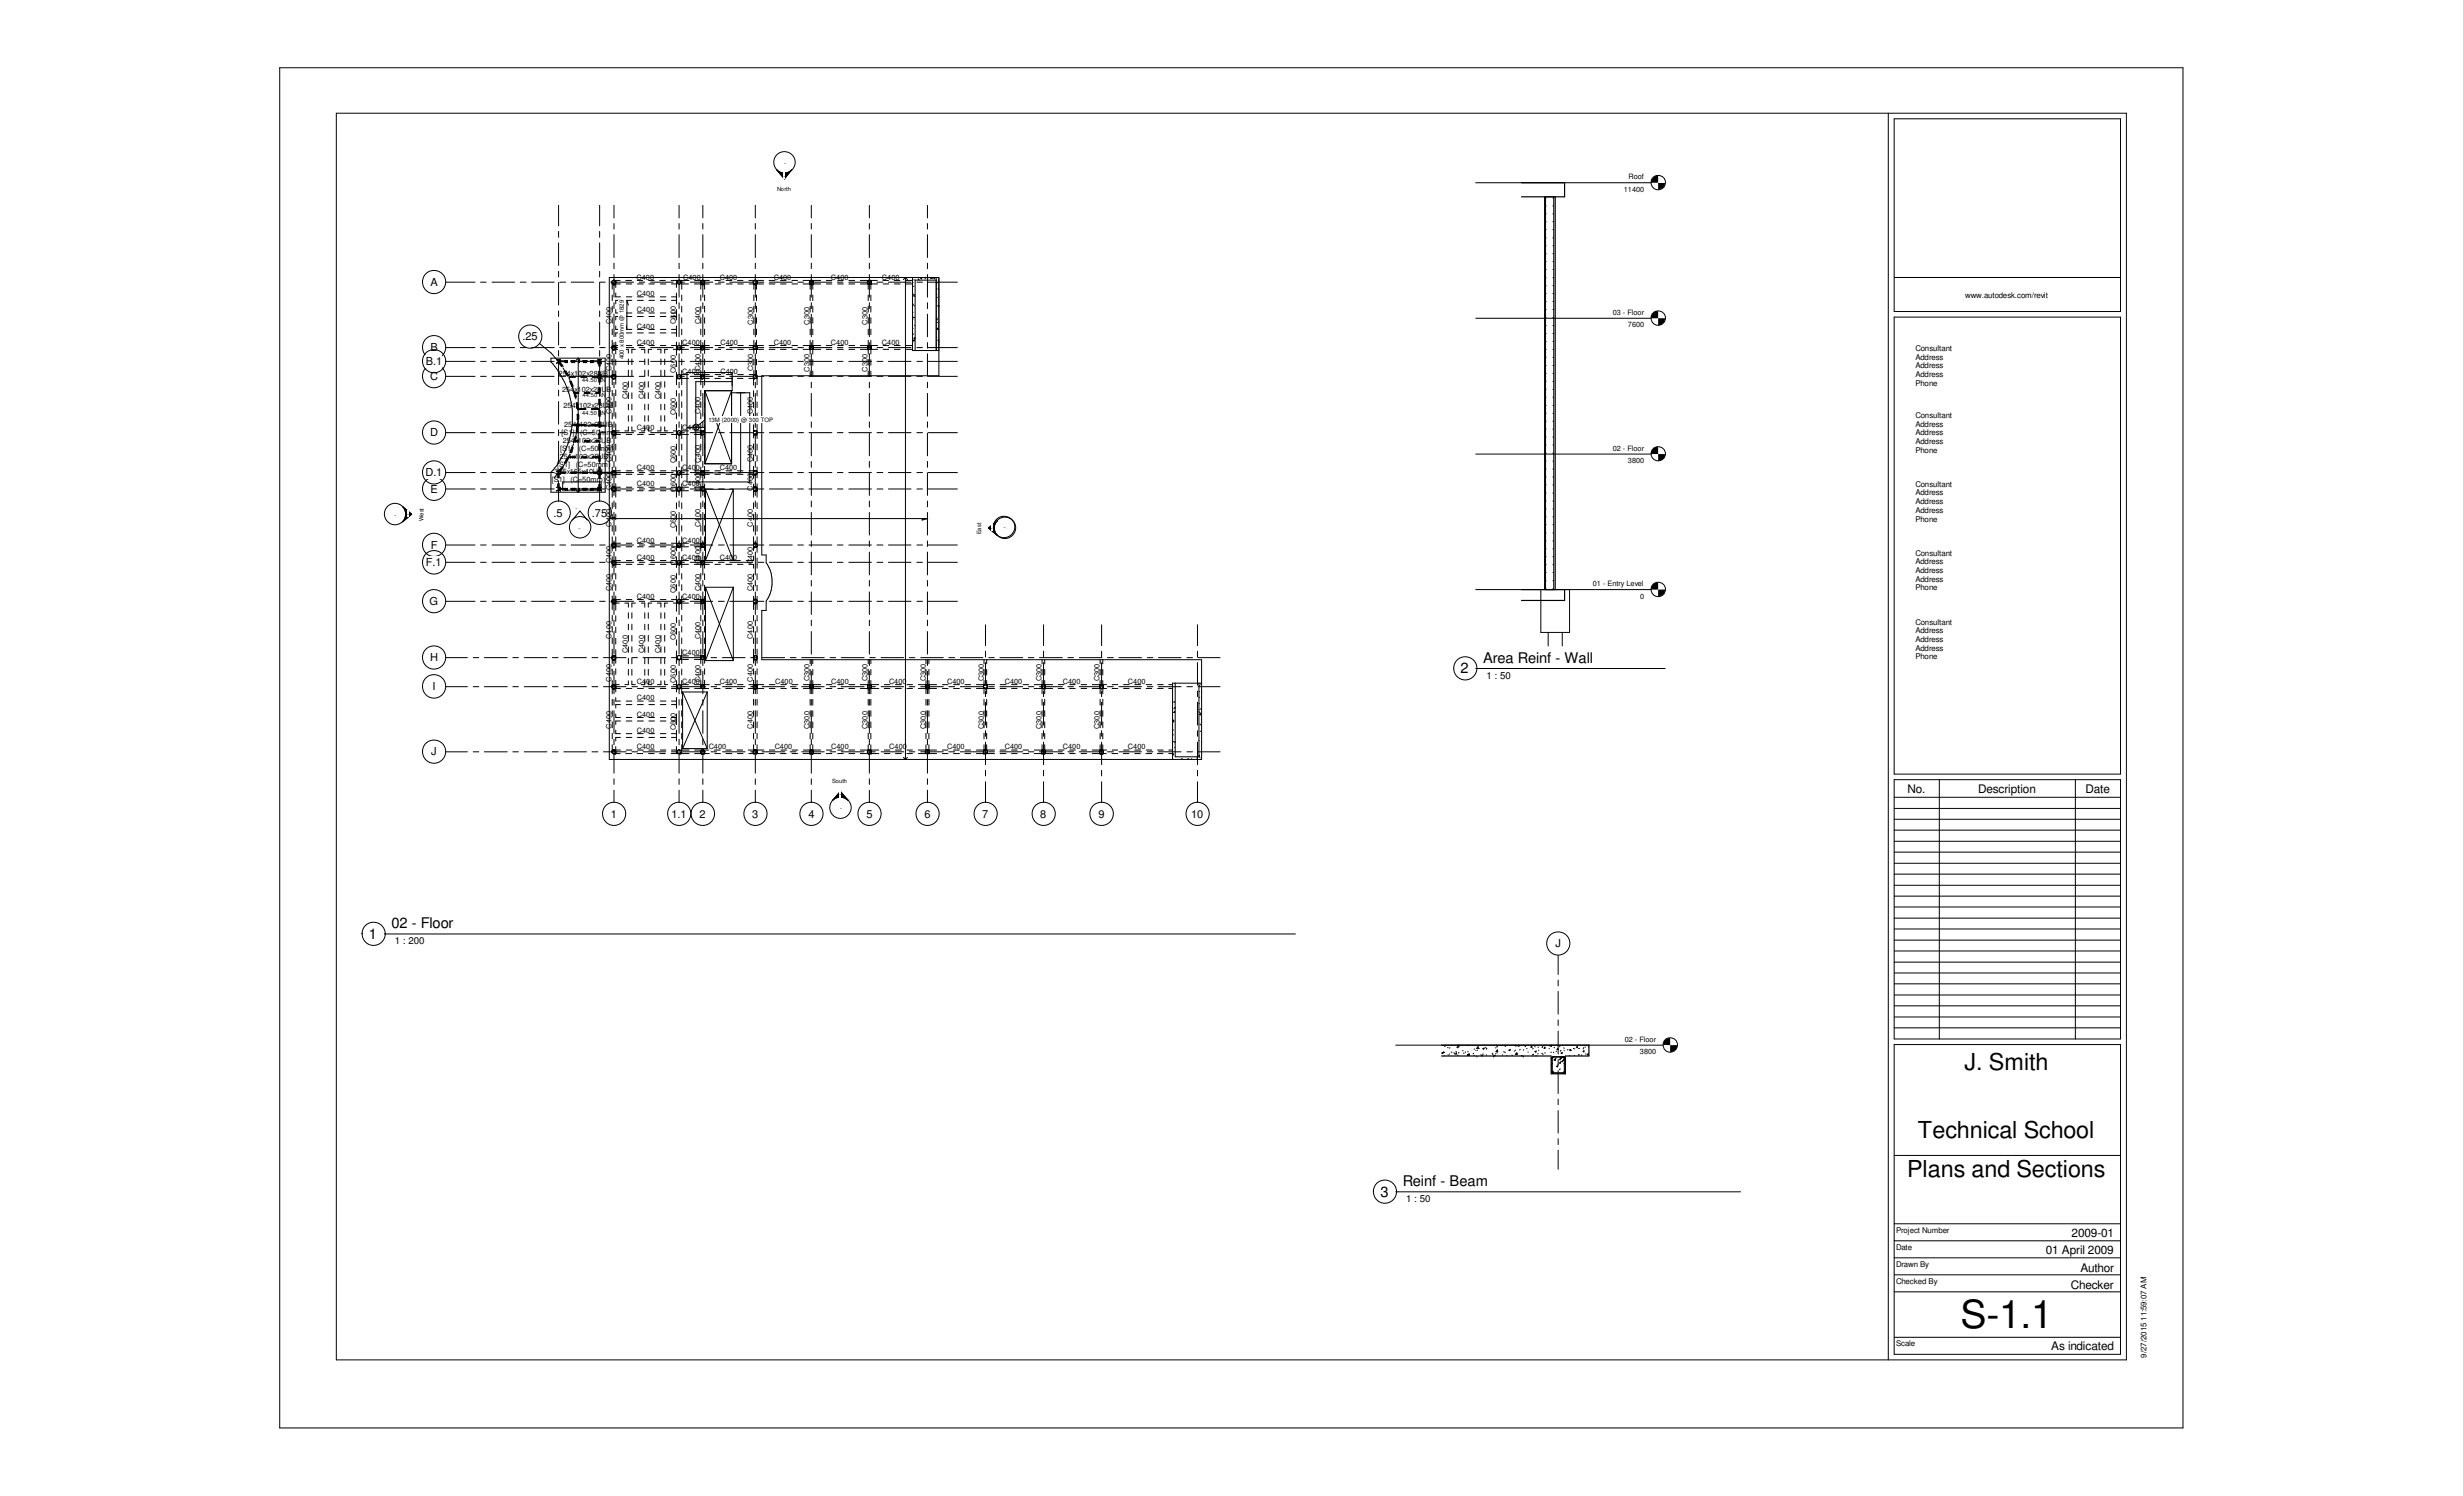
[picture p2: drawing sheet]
<svg xmlns="http://www.w3.org/2000/svg" width="356mm" height="216mm" viewBox="0 0 356 216" stroke-linecap="round" stroke-linejoin="round" font-family="sans-serif">
<defs><g id="words">
<text font-size="5.6" x="283" y="191.6">S-1.1</text>
<g font-size="3.4">
<text x="283.6" y="154.5">J. Smith</text>
<text x="276.9" y="164.3">Technical School</text>
<text x="275.3" y="169.9">Plans and Sections</text>
</g>
<g font-size="2.1">
<text x="214.1" y="95.6">Area Reinf - Wall</text>
<text x="210.9" y="97.2">2</text>
<text x="53.3" y="135.5">1</text>
<text x="56.5" y="133.9">02 - Floor</text>
<text x="199.3" y="172.7">3</text>
<text x="202.5" y="171.1">Reinf - Beam</text>
</g>
<g font-size="1.7">
<text x="275.4" y="114.4">No.</text>
<text x="285.6" y="114.4">Description</text>
<text x="301.1" y="114.4">Date</text>
<text x="299.1" y="178.5">2009-01</text>
<text x="295.4" y="180.9">01 April 2009</text>
<text x="300.4" y="183.6">Author</text>
<text x="299" y="186.1">Checker</text>
<text x="296.2" y="194.8">As indicated</text>
</g>
<g font-size="1.6">
<text x="62.1" y="41.2">A</text>
<text x="61.5" y="52.7">B.1</text>
<text x="62.1" y="50.7">B</text>
<text x="75.4" y="49.1">.25</text>
<text x="62.1" y="54.9">C</text>
<text x="62.1" y="62.9">D</text>
<text x="61.4" y="68.7">D.1</text>
<text x="62.1" y="71.1">E</text>
<text x="79.9" y="74.5">.5</text>
<text x="85.5" y="74.5">.75</text>
<text x="61.5" y="81.7">F.1</text>
<text x="62.2" y="79.2">F</text>
<text x="62" y="87.3">G</text>
<text x="62.1" y="95.4">H</text>
<text x="62.4" y="99.6">I</text>
<text x="62.3" y="109">J</text>
<text x="88.2" y="118">1</text>
<text x="96.9" y="118">1.1</text>
<text x="101" y="118">2</text>
<text x="108.6" y="118">3</text>
<text x="116.7" y="118">4</text>
<text x="125.1" y="118">5</text>
<text x="133.5" y="118">6</text>
<text x="141.8" y="118">7</text>
<text x="150.2" y="118">8</text>
<text x="158.6" y="118">9</text>
<text x="172" y="118">10</text>
<text x="224.6" y="136.7">J</text>
</g>
<g font-size="1.4">
<text x="214.6" y="98">1 : 50</text>
<text x="57" y="136.3">1 : 200</text>
<text x="203" y="173.5">1 : 50</text>
</g>
<g font-size="1.1">
<text x="234.4" y="27.6">11400</text>
<text x="235.1" y="25.9">Roof</text>
<text x="91.9" y="40.3">C400</text>
<text x="98.6" y="40.3">C400</text>
<text x="103.9" y="40.3">C400</text>
<text x="111.7" y="40.3">C400</text>
<text x="120" y="40.3">C400</text>
<text x="127.3" y="40.3">C400</text>
<text x="88.3" y="46.8" transform="rotate(-90 88.3 46.8)">C400</text>
<text x="91.9" y="47.4">C400</text>
<text x="91.9" y="45">C400</text>
<text x="91.9" y="42.7">C400</text>
<text x="97.6" y="46.7" transform="rotate(-90 97.6 46.7)">C600</text>
<text x="101.1" y="46.8" transform="rotate(-90 101.1 46.8)">C400</text>
<text x="108.8" y="46.9" transform="rotate(-90 108.8 46.9)">C300</text>
<text x="116.9" y="46.9" transform="rotate(-90 116.9 46.9)">C300</text>
<text x="125.3" y="46.9" transform="rotate(-90 125.3 46.9)">C300</text>
<text x="232.8" y="45.5">03 - Floor</text>
<text x="235" y="47.2">7600</text>
<text x="283.7" y="43.1">www.autodesk.com/revit</text>
<text x="88.3" y="53.6" transform="rotate(-90 88.3 53.6)">C400</text>
<text x="91.9" y="49.8">C400</text>
<text x="97.6" y="53.8" transform="rotate(-90 97.6 53.8)">C600</text>
<text x="98.5" y="49.8">C400</text>
<text x="98.5" y="54">C400</text>
<text x="101.1" y="53.6" transform="rotate(-90 101.1 53.6)">C400</text>
<text x="104" y="49.8">C400</text>
<text x="104" y="54">C400</text>
<text x="108.8" y="53.6" transform="rotate(-90 108.8 53.6)">C300</text>
<text x="111.7" y="49.8">C400</text>
<text x="116.9" y="53.6" transform="rotate(-90 116.9 53.6)">C300</text>
<text x="120" y="49.8">C400</text>
<text x="125.3" y="53.6" transform="rotate(-90 125.3 53.6)">C300</text>
<text x="127.3" y="49.8">C400</text>
<text x="276.6" y="50.7">Consultant</text>
<text x="276.6" y="51.9">Address</text>
<text x="276.6" y="53.2">Address</text>
<text x="80.6" y="54.3">254x102x28UB</text>
<text x="81.2" y="56.5">254x102x28UB</text>
<text x="81.4" y="58.8">254x102x28UB</text>
<text x="88.3" y="59.8" transform="rotate(-90 88.3 59.8)">C400</text>
<text x="90.6" y="57.6" transform="rotate(-90 90.6 57.6)">C400</text>
<text x="93" y="57.6" transform="rotate(-90 93 57.6)">C400</text>
<text x="95.4" y="57.6" transform="rotate(-90 95.4 57.6)">C400</text>
<text x="97.6" y="59.9" transform="rotate(-90 97.6 59.9)">C600</text>
<text x="101.1" y="59.8" transform="rotate(-90 101.1 59.8)">C400</text>
<text x="108.7" y="59.8" transform="rotate(-90 108.7 59.8)">C400</text>
<text x="276.6" y="54.4">Address</text>
<text x="276.6" y="55.7">Phone</text>
<text x="80.9" y="65.1">[S1]</text>
<text x="81.1" y="62.8">[S1]</text>
<text x="81.2" y="63.9">254x102x28UB</text>
<text x="81.4" y="61.6">254x102x28UB</text>
<text x="83.6" y="65.1">(C=50mm)</text>
<text x="83.8" y="62.8">(C=50mm)</text>
<text x="91.9" y="62.1">C400</text>
<text x="98.5" y="62.1">C400</text>
<text x="232.8" y="65">02 - Floor</text>
<text x="276.6" y="60.3">Consultant</text>
<text x="276.6" y="61.6">Address</text>
<text x="276.6" y="62.8">Address</text>
<text x="276.6" y="64.1">Address</text>
<text x="276.6" y="65.3">Phone</text>
<text x="79.7" y="69.6">[S1]</text>
<text x="80.1" y="68.4">305x165x40UB</text>
<text x="80.4" y="67.4">[S1]</text>
<text x="80.8" y="66.3">254x102x28UB</text>
<text x="82.4" y="69.6">(C=50mm)</text>
<text x="83.1" y="67.4">(C=50mm)</text>
<text x="88.3" y="70.7" transform="rotate(-90 88.3 70.7)">C400</text>
<text x="88.3" y="66.7" transform="rotate(-90 88.3 66.7)">C400</text>
<text x="91.9" y="70.2">C400</text>
<text x="91.9" y="67.8">C400</text>
<text x="97.6" y="71" transform="rotate(-90 97.6 71)">C600</text>
<text x="97.6" y="66.9" transform="rotate(-90 97.6 66.9)">C600</text>
<text x="98.5" y="70.2">C400</text>
<text x="98.5" y="67.8">C400</text>
<text x="101.1" y="70.8" transform="rotate(-90 101.1 70.8)">C400</text>
<text x="101.1" y="66.8" transform="rotate(-90 101.1 66.8)">C400</text>
<text x="103.9" y="67.8">C400</text>
<text x="108.7" y="70.8" transform="rotate(-90 108.7 70.8)">C400</text>
<text x="108.7" y="66.7" transform="rotate(-90 108.7 66.7)">C400</text>
<text x="235" y="66.8">3800</text>
<text x="276.6" y="70.3">Consultant</text>
<text x="276.6" y="71.5">Address</text>
<text x="88.3" y="76" transform="rotate(-90 88.3 76)">C400</text>
<text x="97.6" y="76.2" transform="rotate(-90 97.6 76.2)">C600</text>
<text x="101.1" y="76" transform="rotate(-90 101.1 76)">C400</text>
<text x="108.7" y="76" transform="rotate(-90 108.7 76)">C400</text>
<text x="276.6" y="72.8">Address</text>
<text x="276.6" y="74">Address</text>
<text x="276.6" y="75.3">Phone</text>
<text x="88.3" y="81.3" transform="rotate(-90 88.3 81.3)">C400</text>
<text x="91.9" y="78.3">C400</text>
<text x="91.9" y="80.8">C400</text>
<text x="97.6" y="81.5" transform="rotate(-90 97.6 81.5)">C600</text>
<text x="98.5" y="78.3">C400</text>
<text x="98.5" y="80.8">C400</text>
<text x="101.1" y="81.4" transform="rotate(-90 101.1 81.4)">C400</text>
<text x="103.9" y="80.8">C400</text>
<text x="108.7" y="81.4" transform="rotate(-90 108.7 81.4)">C400</text>
<text x="276.6" y="80.2">Consultant</text>
<text x="276.6" y="81.4">Address</text>
<text x="276.6" y="82.7">Address</text>
<text x="276.6" y="84">Address</text>
<text x="88.3" y="85.3" transform="rotate(-90 88.3 85.3)">C400</text>
<text x="91.9" y="86.4">C400</text>
<text x="97.6" y="85.6" transform="rotate(-90 97.6 85.6)">C600</text>
<text x="98.5" y="86.4">C400</text>
<text x="101.1" y="85.3" transform="rotate(-90 101.1 85.3)">C400</text>
<text x="108.7" y="85.3" transform="rotate(-90 108.7 85.3)">C400</text>
<text x="230" y="84.6">01 - Entry Level</text>
<text x="236.8" y="86.4">0</text>
<text x="276.6" y="85.2">Phone</text>
<text x="88.3" y="92.2" transform="rotate(-90 88.3 92.2)">C400</text>
<text x="90.6" y="94.2" transform="rotate(-90 90.6 94.2)">C400</text>
<text x="93" y="94.2" transform="rotate(-90 93 94.2)">C400</text>
<text x="95.4" y="94.2" transform="rotate(-90 95.4 94.2)">C400</text>
<text x="97.6" y="92.4" transform="rotate(-90 97.6 92.4)">C600</text>
<text x="98.5" y="94.5">C400</text>
<text x="101.1" y="92.3" transform="rotate(-90 101.1 92.3)">C400</text>
<text x="108.7" y="92.2" transform="rotate(-90 108.7 92.2)">C400</text>
<text x="276.6" y="90.2">Consultant</text>
<text x="276.6" y="91.4">Address</text>
<text x="276.6" y="92.7">Address</text>
<text x="276.6" y="93.9">Address</text>
<text x="276.6" y="95.2">Phone</text>
<text x="88.3" y="98.4" transform="rotate(-90 88.3 98.4)">C400</text>
<text x="91.9" y="98.7">C400</text>
<text x="91.9" y="101">C400</text>
<text x="97.6" y="98.6" transform="rotate(-90 97.6 98.6)">C600</text>
<text x="98.5" y="98.7">C400</text>
<text x="101.1" y="98.4" transform="rotate(-90 101.1 98.4)">C400</text>
<text x="103.9" y="98.7">C400</text>
<text x="108.7" y="98.4" transform="rotate(-90 108.7 98.4)">C400</text>
<text x="111.9" y="98.7">C400</text>
<text x="116.9" y="98.3" transform="rotate(-90 116.9 98.3)">C300</text>
<text x="120" y="98.7">C400</text>
<text x="125.3" y="98.3" transform="rotate(-90 125.3 98.3)">C300</text>
<text x="128.4" y="98.7">C400</text>
<text x="133.6" y="98.3" transform="rotate(-90 133.6 98.3)">C300</text>
<text x="136.7" y="98.7">C400</text>
<text x="142" y="98.3" transform="rotate(-90 142 98.3)">C300</text>
<text x="145.1" y="98.7">C400</text>
<text x="150.4" y="98.3" transform="rotate(-90 150.4 98.3)">C300</text>
<text x="153.5" y="98.7">C400</text>
<text x="158.7" y="98.3" transform="rotate(-90 158.7 98.3)">C300</text>
<text x="162.9" y="98.7">C400</text>
<text x="88.3" y="105.2" transform="rotate(-90 88.3 105.2)">C400</text>
<text x="91.9" y="105.8">C400</text>
<text x="91.9" y="103.4">C400</text>
<text x="97.6" y="105.4" transform="rotate(-90 97.6 105.4)">C600</text>
<text x="108.7" y="105.2" transform="rotate(-90 108.7 105.2)">C400</text>
<text x="116.9" y="105.2" transform="rotate(-90 116.9 105.2)">C300</text>
<text x="125.3" y="105.2" transform="rotate(-90 125.3 105.2)">C300</text>
<text x="133.6" y="105.2" transform="rotate(-90 133.6 105.2)">C300</text>
<text x="142" y="105.2" transform="rotate(-90 142 105.2)">C300</text>
<text x="150.4" y="105.2" transform="rotate(-90 150.4 105.2)">C300</text>
<text x="158.7" y="105.2" transform="rotate(-90 158.7 105.2)">C300</text>
<text x="91.9" y="108.1">C400</text>
<text x="102.3" y="108.1">C400</text>
<text x="111.8" y="108.1">C400</text>
<text x="120" y="108.1">C400</text>
<text x="128.4" y="108.1">C400</text>
<text x="136.7" y="108.1">C400</text>
<text x="145.1" y="108.1">C400</text>
<text x="153.5" y="108.1">C400</text>
<text x="162.9" y="108.1">C400</text>
<text x="234.6" y="150.4">02 - Floor</text>
<text x="236.8" y="152.1">3800</text>
<text x="273.8" y="177.9">Project Number</text>
<text x="273.8" y="180.4">Date</text>
<text x="273.8" y="182.9">Drawn By</text>
<text x="273.8" y="185.3">Checked By</text>
<text x="273.8" y="194.2">Scale</text>
<text x="309.9" y="195.9" transform="rotate(-90 309.9 195.9)">9/27/2015 11:59:07 AM</text>
</g>
<g font-size=".9">
<text x="90.1" y="51.8" transform="rotate(-90 90.1 51.8)">400 x 800mm @ 1829</text>
<text x="102.3" y="60.9">13M (2000) @ 300 TOP</text>
</g>
<g font-size=".8">
<text x="113.2" y="23.8">-</text>
<text x="112.2" y="27.5">North</text>
<text x="113.1" y="25.7">-</text>
<text x="84.1" y="55.1">44.50 kN</text>
<text x="84.1" y="59.9">44.50 kN</text>
<text x="84.1" y="57.4">44.50 kN</text>
<text x="57" y="74.5">-</text>
<text x="58.8" y="74.5">-</text>
<text x="61.1" y="75.2" transform="rotate(-90 61.1 75.2)">West</text>
<text x="83.1" y="73.6">-</text>
<text x="83.5" y="76.5">-</text>
<text x="141.6" y="77.1" transform="rotate(-90 141.6 77.1)">East</text>
<text x="143" y="76.5">-</text>
<text x="144.9" y="76.4">--</text>
<text x="120.1" y="113.1">South</text>
<text x="121.2" y="114.9">-</text>
<text x="121.3" y="116.9">-</text>
</g>
</g></defs>
<g fill="none" stroke="#000" stroke-width=".14">
<path d="M223.1 28.5v56.5M223.2 28.6h.1M223.2 29.7h.1M223.2 30.9h.1M223.2 32h.1M223.2 33.1h.1M223.2 34.3h.1M223.2 35.5h.1M223.2 36.6h.1M223.2 37.8h.1M223.2 38.9h.1M224.2 28.6h.1"/>
<path d="M224.2 29.7h.1M224.2 30.9h.1M224.2 32h.1M224.2 33.1h.1M224.2 34.3h.1M224.2 35.5h.1M224.2 36.6h.1M224.2 37.8h.1M224.2 38.9h.1M224.3 28.5v56.5M79.5 51.7h7.9v19.3h-7.9v-2.8a12 12 0 0 0 3.1-7.1v-1.8a12 12 0 0 0-3.1-7.1zM80.4 52.4h.1"/>
<path d="M80.4 51.9h.5zM80.4 52.4h.5M80.6 52.1h.1M80.6 52.2h.1M80.6 51.9h.1M80.6 52.3h.1M80.6 51.9v.5M80.8 52.2h.1M80.8 52.1h.1M80.8 52.1v.1M80.9 52.1h.1M80.9 52.4l.3 .5"/>
<path d="M80.9 52.1v.1M80.9 52.4h.1M81.1 52.9l-.3-.4 .1-.1 .4 .5M81.5 53.6l.4 .7M81.6 52.1h.1M81.6 53.6l.4 .7M81.6 52.1h-1v.1M81.6 52.1v.1M81.6 52.2h.1M81.7 52.2h.1M81.7 52.1h.1M81.7 52.1v.1"/>
<path d="M81.7 52.1v.1h-1.1M81.7 53.6l.4 .7M81.9 52.2h.1M81.9 52.1h.1M81.9 52.1v.1M82.3 54.4h.8M82.3 55l.2 .8M82.3 55l.3 .8M82.4 52.1h.8M82.4 52.2h.8M82.5 55l.3 .8M82.5 52.1h.1"/>
<path d="M82.5 52.1v.1M82.6 52.1h-.1M82.6 52.1h.1M82.6 52.2h.1M82.6 52.1v.1M82.7 52.1h.1M82.7 52.1v.1M82.8 56.6h.1M82.8 56.6l.2 .7M82.9 52.2h.1M82.9 52.1h.1M82.9 56.6l.2 .8"/>
<path d="M82.9 52.1v.1M83 56.6l.2 .7M83.1 54.3h-.8v.1h.8M83.1 56.7h.5M83.2 58.1l.1 .9M83.3 58.1l.1 .9M83.3 59.8v.8M83.4 58.1h.1M83.4 59.8v.8M83.4 58.1l.1 .9M83.5 59.8v.8M83.5 59h1.1"/>
<path d="M83.5 59.1h1.1M83.6 52.2h.1M83.6 52.1h.1M83.6 52.2v-.1l.1 .1M83.6 56.6h-.5v.2h.5M83.6 52.1v.1M83.7 52.2h.1M83.7 52.1h.1M83.7 52.1v.1M83.9 54.4h.8M83.9 54.3h.8M84 52.1h.8"/>
<path d="M84 52.2h.8M84.3 52.2h.1M84.3 52.1h.1M84.3 52.1v.1M84.4 56.7h.8M84.4 56.6h.8M84.4 56.8h.8M84.5 52.1h.1M84.5 52.1v.1M84.5 52.2h.1M84.6 52.2h.1M84.6 52.1h.1"/>
<path d="M84.6 59h-1.1v.1h1.1M84.6 52.1h-.1M84.7 52.1h.1M84.7 52.1v.1M84.7 52.2h-.1M85.3 52.2h.1M85.3 52.1h.1M85.3 52.1v.1M85.4 59h1v.1h-1M85.4 59h1M85.4 59.1h1M85.5 52.1h.1"/>
<path d="M85.5 54.3h.8v.1h-.8M85.5 54.4h.8M85.5 52.1v.1h1.1v-.1M85.6 52.1h.1M85.6 52.2h.1M85.6 52.1v.1M85.6 52.1h-.1M85.6 52.1h1M86 56.7h.4M86 56.6h.4M86.3 52.4h.1M86.3 51.9h.5z"/>
<path d="M86.3 52.4h.5M86.3 54.1h.5zM86.3 54.5l.5 .1zM86.4 52.1h.1M86.4 52.1v.1M86.4 52.2h.1M86.4 54.3h1.9v.1h-1.9zM86.4 52.8v-.4h.3v.4M86.4 53.6v.5M86.4 54.6v.6M86.4 56v.8h-.4M86.4 57.6v.8"/>
<path d="M86.4 59.2v.9M86.4 54.3h.4M86.4 54.4h.4M86.6 51.9h.1M86.6 52.3h.1M86.6 54.1h.1M86.6 54.5h.1M86.6 52.2h.1M86.6 52.1h.1M86.6 51.9v.5M86.6 52.4v.4M86.6 53.6v.5"/>
<path d="M86.6 54.1v.4M86.6 54.6v.6M86.6 56v.8M86.6 57.6v.8M86.6 59.2v.9M86.7 53.6v.5M86.7 54.6v.6M86.7 56v.8M86.7 57.6v.8M86.7 59.2v.9M86.8 52.4h.1M87.1 54.3h.6"/>
<path d="M87.1 54.4h.6M88 40h47.6v14.2h-25.6v25.9h.6v1.1a4.8 4.8 0 0 1 0 5.5v1.4h-.6v7.1h63.5v14.4h-85.5zM88 54.3h.3M88 54.4h.3M88.4 40.9h.1M88.4 50h.1M88.4 54.2h.1M88.4 54.5h.1M88.4 54.1h.1M88.4 54.5v.1M88.4 40.9v.8M88.4 42.6v.8"/>
<path d="M88.4 44.2v.8M88.4 45.8v.9M88.4 47.5v.8M88.4 49.1v.9M88.4 50.3v.7M88.4 51.8v.9M88.4 53.5v.7M88.4 54.5v1M88.4 56.3v.8M88.4 58v.8M88.4 59.6v.9M88.4 50l-.1 .2 .2 .2"/>
<path d="M88.4 54.5l.1 .1M88.4 54.6h.1M88.4 49.9v.1M88.4 40.9l.1 .1M88.5 41h.1M88.5 49.9h.1M88.5 54.1h.1M88.5 50.4h.1M88.5 54.6h.1M88.5 49.9h-.1M88.5 49.9h.3M88.5 54.1h.3"/>
<path d="M88.5 54.1l-.2 .1 .1 .3M88.5 50.4h.3M88.5 54.6h.3M88.5 54.1h-.1M88.6 41h.1M88.6 49.9h.1M88.6 54.1h.1M88.6 50.4h.1M88.6 54.6h.1M88.7 41h.1M88.7 49.9h.1M88.7 54.1h.1"/>
<path d="M88.7 50.4h.1M88.7 54.6h.1M88.8 41h.1M88.8 40.5h.1M88.8 54.1l.1 .1-.1-.1M88.8 54.1h.1M88.8 40.5l-.2-.1-.3 .2v.3l.2 .1M88.8 49.9l.1 .1M88.8 40.5h.7M88.8 40.5l.1 .1M88.8 41h-.1M88.8 40.9h.1"/>
<path d="M88.8 50.3v.1M88.9 40.9h.1M88.9 40.6h.1M88.9 50.3h.1M88.9 40.6h-.2l.2 .1v-.1M88.9 40.5v.1M88.9 50v.3M88.9 54.5v1M88.9 54.5l-.1 .1M88.9 50.3l-.1 .1M88.9 50h.1M88.9 40.8h.1"/>
<path d="M88.9 50.2h.1M88.9 50.1h.1M88.9 47v.5h.7M88.9 40.6v.3l-.1 .1M88.9 42.3v.5h.7M88.9 44.7v.5h.7M88.9 49.4v.5h.7M88.9 51.9v.8M88.9 53.5v1M88.9 56.3v.8M88.9 57.9v.8M88.9 59.6v.8"/>
<path d="M88.9 50.2v.1M89.4 50.4h-.5v.7M89.6 41h-.7v.5M89.6 43.3h-.7v.6M89.6 45.7h-.7v.5M89.6 48h-.7v.6M90.2 50.4h.5v.6M90.3 40.5h.9M90.4 47.5h.8M90.4 41h.8M90.4 49.9h.8M90.4 48h.8"/>
<path d="M90.4 45.2h.8M90.4 45.7h.8M90.4 42.8h.8M90.4 43.3h.8M90.7 51.8v.8M90.7 53.4v.9M90.7 55.1v.8M90.7 56.7v.8M90.7 58.3v.8M90.7 60v.8M91.2 51.8v.8M91.2 53.4v.9"/>
<path d="M91.2 55.1v.8M91.2 56.7v.8M91.2 58.3v.8M91.2 60v.8M91.7 50.4h-.5v.6M92 40.5h.8M92 47.5h.9M92 41h.9M92 49.9h.9M92 48h.9M92 45.2h.9M92 45.7h.9"/>
<path d="M92 42.8h.9M92 43.3h.9M92.6 50.4h.5v.6M93.1 51.8v.8M93.1 53.4v.9M93.1 55.1v.8M93.1 56.7v.8M93.1 58.3v.8M93.1 60v.8M93.6 51.8v.8M93.6 53.4v.9M93.6 55.1v.8"/>
<path d="M93.6 56.7v.8M93.6 58.3v.8M93.6 60v.8M93.6 40.5h.8M93.7 47.5h.8M93.7 41h.8M93.7 49.9h.8M93.7 48h.8M93.7 45.2h.8M93.7 45.7h.8M93.7 42.8h.8M93.7 43.3h.8"/>
<path d="M94.1 50.4h-.5v.6M94.9 50.4h.5v.6M95.2 40.5h.9M95.3 47.5h.8M95.3 41h.8M95.3 49.9h.8M95.3 48h.8M95.3 45.2h.8M95.3 45.7h.8M95.3 42.8h.8M95.3 43.3h.8M95.4 51.8v.8"/>
<path d="M95.4 53.4v.9M95.4 55.1v.8M95.4 56.7v.8M95.4 58.3v.8M95.4 60v.8M96 51.8v.8M96 53.4v.9M96 55.1v.8M96 56.7v.8M96 58.3v.8M96 60v.8M96.4 50.4h-.4v.6"/>
<path d="M96.9 40.5h1M96.9 47.5h.8M96.9 41h.8M96.9 49.9h.8M96.9 48h.8M96.9 45.2h.8M96.9 45.7h.8M96.9 42.8h.8M96.9 43.3h.8M97.2 50.4h.5M97.7 40.5v1M97.7 42.3v1.6"/>
<path d="M97.7 44.7v1.5M97.7 47v1.6M97.7 49.4v1.9M97.7 52.1v.8M97.7 53.7v1.8M97.7 56.3v.8M97.7 58v.8M97.7 59.6v.9M97.7 40.6v.2l.3 .2 .3-.1v-.3M97.7 50.2l.2-.3 .4 .1v.2M97.7 54.4l.2-.3h.4v.3M97.7 50.2h.1"/>
<path d="M97.7 54.4h.1M97.8 40.6h.1M97.8 50.2h.1M97.8 54.4h.1M97.8 50.2l.1 .2h.3M97.8 54.4l.1 .2h.3M97.8 40.6h-.1M97.8 50.2v.1M97.8 54.4v.1M97.8 50.3h.1M97.8 54.5h.1M97.9 50.4h.1"/>
<path d="M97.9 54.6h.1M97.9 40.5l-.1 .1M97.9 40.5l-.2 .1M97.9 40.5l.2-.1 .2 .2M98 40.6l-.1 .1M98.1 50.4h.1M98.1 54.6h.1M98.2 40.5h1.3M98.2 40.5l.1 .1M98.3 40.5h.1M98.3 40.6h.1M98.3 50.2v.1"/>
<path d="M98.3 54.4v.1M98.3 50.3l-.1 .1M98.3 54.5l-.1 .1M98.3 50.2h.1M98.3 54.4h.1M98.4 41h1M98.4 49.9h1M98.4 54.1h1M98.4 50.4h1M98.4 54.6h1M98.4 40.5v1.2M98.4 42.6v.8"/>
<path d="M98.4 44.2v.8M98.4 45.8v.9M98.4 47.5v.8M98.4 49.1v1.9M98.4 51.8v.9M98.4 53.5v2M98.4 56.3v.8M98.4 58v.8M98.4 59.6v.9M100.2 41h1v.7M100.2 50.4h1v.6M100.2 54.6h1v.9"/>
<path d="M100.3 40.5h1M101.2 40.8h.1M101.2 40.6h.1M101.2 50.1h.1M101.2 54.4h.1M101.2 40.6v.3l.1 .1M101.2 49.1v.8h-1M101.2 53.5v.6h-1M101.2 42.6v.8M101.2 44.2v.8M101.2 45.8v.9M101.2 47.5v.8"/>
<path d="M101.2 51.8v.9M101.2 54.2v.3l.1 .1M101.2 56.3v.8M101.2 58v.8M101.2 59.6v.9M101.2 50.2v.1M101.2 54.4v.1M101.2 40.9h.1M101.2 50v.3l.1 .1M101.2 50h.1M101.3 40.9h.1M101.3 54.1h.1"/>
<path d="M101.3 40.5h.1M101.3 54.1l-.1 .1M101.3 49.9l-.1 .1M101.3 40.5l.1-.1 .2 .1M101.3 40.9v.1M101.3 54.3l.1 .1M101.3 40.5l-.1 .1M101.3 41h.1M101.3 49.9h.1M101.3 50.4h.1M101.3 54.6h.1M101.3 49.9h.3"/>
<path d="M101.3 54.1h.3M101.4 41h.1M101.4 49.9h.1M101.4 50.4h.1M101.4 54.1h.1M101.4 54.6h.1M101.4 50h.1M101.5 50.4h.1M101.5 54.6h.1M101.5 54.1h-.1M101.5 41h.1M101.5 49.9h.1"/>
<path d="M101.5 54.1h.1M101.5 54.1l.1 .2h-.2zM101.6 41h.1M101.6 49.9h.1M101.6 54.1h.1M101.6 40.5h.1M101.6 40.5h.8M101.6 40.5l.1 .1M101.6 40.9h.1M101.6 40.6h.1M101.6 54.1l.1 .1M101.6 54.6h-.3"/>
<path d="M101.6 49.9l.1 .1M101.6 50.4h-.3M101.6 50.3v.1M101.6 54.5v.1M101.6 40.9v.1M101.6 50.4h.1M101.6 54.6h.1M101.7 40.9h.1M101.7 40.6h.1M101.7 50.3h.1M101.7 54.5h.1M101.7 50v.2"/>
<path d="M101.7 40.5v.1M101.7 50h.1M101.7 40.8h.1M101.7 50.2h.1M101.7 50.1h.1M101.7 54.4h.1M101.7 40.7l-.1 .2M101.7 49.1v.8h.7M101.7 53.5v.6h.7M101.7 40.6v.3l-.2 .1M101.7 42.6v.8M101.7 44.2v.8"/>
<path d="M101.7 45.8v.9M101.7 47.5v.8M101.7 51.8v.9M101.7 54.2v.2M101.7 56.4v.8M101.7 58v.8M101.7 59.7v.8M101.7 50.2l-.1 .2M101.7 54.4l-.1 .2M101.7 50.2v.1M101.7 54.4v.1M101.8 56.4h3.9v-2.6h-6.5v15.8h9v-12.9h-2.6"/>
<path d="M101.8 56.4v10.5M101.8 56.4l3.8 10.5M102.4 41h-.7v.7M102.4 50.4h-.7v.6M102.4 54.6h-.7v1M103.2 54.6h.8M103.2 40.5h.8M103.3 41h.8M103.3 49.9h.8M103.3 54.1h.8M103.3 50.4h.8M104.8 54.6h.9"/>
<path d="M104.8 40.5h.9M104.9 41h.8M104.9 49.9h.8M104.9 54.1h.8M104.9 50.4h.8M106.5 54.6h.8M106.5 40.5h.8M106.5 41h.8M106.5 49.9h.8M106.5 54.1h.8M106.5 50.4h.8M108.1 54.6h.7v1"/>
<path d="M108.1 40.5h.8M108.2 41h.8M108.2 49.9h2M108.2 54.1h1l.1 .2v.2M108.2 50.4h2M108.8 40.8h.1M108.8 40.6h.1M108.8 50.2h.1M108.8 50.1h.1M108.8 54.3h.1M108.8 50h.1M108.8 54.4l.1 .2h.3"/>
<path d="M108.8 40.8v.1M108.8 40.6v.3M108.8 50.1v.1M108.8 54.3v.1M108.8 54.5h.1M108.8 40.9h.1M108.8 50.3l.1 .1M108.8 40.9l.1 .1M108.8 50.2v.1M108.8 54.1v.1M108.8 54.4l.1 .2M108.8 56.4v.8"/>
<path d="M108.8 58v.8M108.8 59.7v.8M108.8 50v.1M108.8 54.2v.1M108.8 40.5h.1M108.8 49.9v.1M108.8 41v.7M108.8 42.6v.8M108.8 44.2v.8M108.8 45.8v.9M108.8 47.5v.8M108.8 49.1v.8"/>
<path d="M108.8 50.4v.6M108.8 51.8v.9M108.8 53.5v.6M108.9 54.6h.1M108.9 54.1h-.1M108.9 40.5l-.1 .1M108.9 50.4h.1M108.9 50h.1M108.9 49.9h-.1M108.9 54.1h.1M109 54.6h.1M109 49.9l-.2 .1"/>
<path d="M109 50.2l.1 .1M109 54.3l.2-.1-.1 .2zM109.1 41h.1M109.1 49.9h.1M109.2 41h.1M109.2 40.5h.1M109.2 41h1M109.2 49.9l.1 .2M109.2 40.5h1M109.2 40.5l-.2-.1-.2 .2M109.2 41h-.1M109.2 40.5l.1 .1"/>
<path d="M109.2 50.4h.1M109.2 49.9h.1M109.2 40.6h.1M109.2 53.5v.6h-.1M109.2 54.5v.1M109.2 42.6v.8M109.2 44.2v.8M109.2 45.8v.9M109.2 47.5v.8M109.2 49.1v.8M109.2 50.4v.6M109.2 51.9v.8"/>
<path d="M109.3 54.5h.1M109.3 50.3h.1M109.3 50h.1M109.3 54.5v1M109.3 54.5l-.1 .1M109.3 40.9h.1M109.3 40.6h.1M109.3 50.2h.1M109.3 50.1h.1M109.3 40.9h-.1v.8M109.3 40.9l-.2 .1-.3-.1M109.3 50.2l-.1 .2"/>
<path d="M109.3 56.3v.8M109.3 58v.8M109.3 59.6v.9M109.3 40.6v.1M109.3 50.1v.1M109.3 40.6v.2M109.3 50.2v.1M109.3 40.8v.1M111 41h.9M111 49.9h.9M111 50.4h.9M111 40.5h.9"/>
<path d="M112.7 41h.8M112.7 49.9h.8M112.7 50.4h.8M112.7 40.5h.8M114.3 41h.8M114.3 49.9h.8M114.3 50.4h.8M114.3 40.5h.8M116 41h1.1M116 49.9h2.5M116 50.4h2.5M116 40.5h1"/>
<path d="M116.9 40.8h.1M116.9 40.9h.1M116.9 40.6h.1M116.9 50h.1M116.9 50.2h.1M116.9 50.1h.1M116.9 40.9l.2 .1h.1M116.9 40.6v.3M116.9 50v.2M116.9 50.2v.1M116.9 50.3h.1M116.9 50.3l.1 .1v-.1"/>
<path d="M116.9 40.5v.1M117 40.9h.1M117 40.5h.1M117 41v.7M117 42.6v.8M117 44.2v.8M117 45.8v.9M117 47.5v.8M117 49.1v.8M117 50.4v.7M117 51.9v.8M117 53.6v.6"/>
<path d="M117 41h.1M117 49.9v.1M117 49.9l-.1 .1M117 40.5l-.1 .1M117 40.5h.3M117.1 49.9h-.1M117.1 40.6h.1M117.2 41h.1M117.2 49.9h.1M117.3 49.9h.1M117.3 41h.1M117.3 40.5h.1"/>
<path d="M117.3 41h1.2M117.3 41h-.1M117.3 40.5h1.2M117.3 40.5l.1 .1M117.3 40.9h.1M117.3 49.9l.1 .1M117.3 40.9l-.1 .1M117.3 41v.7M117.3 42.6v.8M117.3 44.2v.8M117.3 45.8v.9M117.3 47.5v.8"/>
<path d="M117.3 49.1v.8M117.3 50.4v.7M117.3 51.9v.8M117.3 53.6v.6M117.3 50.4h.1M117.4 40.9h.1M117.4 40.6h.1M117.4 50.3l-.1 .1M117.4 50h.1M117.4 40.8h.1M117.4 50.2h.1M117.4 50.1h.1"/>
<path d="M117.4 50.2v.1M117.4 40.9l-.1 .1M117.4 40.6v.3M117.4 50v.2M119.3 41h.8M119.3 49.9h.8M119.3 50.4h.8M119.3 40.5h.8M120.9 41h.9M120.9 49.9h.9M120.9 50.4h.9M120.9 40.5h.9"/>
<path d="M122.6 41h.8M122.6 49.9h.8M122.6 50.4h.8M122.6 40.5h.8M124.2 41h1.3h-.1M124.2 49.9h2.5M124.2 50.4h2.5M124.2 40.5h1.2M125.2 40.8h.1M125.2 40.7l.1 .1M125.3 40.9h.1M125.3 40.6h.1"/>
<path d="M125.3 50h.1M125.3 50.2h.1M125.3 50.1h.1M125.3 40.9v.8M125.3 50.1h-.1M125.3 40.8v.1M125.3 50.2l.1 .2M125.3 50.1v.1M125.3 40.6l-.1 .1M125.3 50.2v.1M125.3 50.3h.1M125.3 49.9h.1"/>
<path d="M125.3 50.4h.1M125.3 40.5v.1M125.3 42.6v.8M125.3 44.2v.8M125.3 45.8v.9M125.3 47.5v.8M125.3 49.1v.8M125.3 50.4v.7M125.3 51.9v.8M125.3 53.6v.6M125.4 41h.1M125.4 40.5h.1"/>
<path d="M125.4 40.5h.2M125.4 49.9l-.1 .2M125.4 40.5l-.2 .2M125.4 49.9h.1M125.6 49.9h.1M125.6 40.5h1.1M125.6 50.4h.1zM125.6 40.5h.1M125.7 40.5l.1 .1M125.7 40.9h.1M125.7 40.5h.1M125.7 50.1l.1 .1"/>
<path d="M125.7 40.9l-.1 .1h1.1M125.7 49.9l.1 .1M125.7 41v.7M125.7 42.6v.8M125.7 44.2v.8M125.7 45.8v.9M125.7 47.5v.8M125.7 49.1v.8M125.7 50.4v.7M125.7 51.9v.8M125.7 53.6v.6M125.8 40.9h.1"/>
<path d="M125.8 40.6h.1M125.8 50.3l-.1 .1M125.8 50h.1M125.8 50.2v.1M125.8 50.2h.1M125.8 50v.1M125.8 40.8h.1M125.8 50.1h.1M125.8 40.6v.2l-.2 .2h-.2l-.1-.1M125.8 50.1v.1M127.5 40.5h.8M127.5 41h.8"/>
<path d="M127.5 49.9h.8M127.5 50.4h.8M129.1 41h.9M129.1 49.9h.9M129.1 50.4h.9M129.1 40.5h.8M130.7 40.5h1M130.8 41h.9M130.8 49.9h.9M130.8 50.4h.9M131.7 43.9h.1l-.1 .1 .1 .1M131.7 46.1h.1"/>
<path d="M131.7 40.7l.1 .1M131.7 47.3l.1 .1M131.7 40v10.6h3.9M131.8 45.1h-.1M131.8 48.2h.1M131.8 49.1h.1M131.9 41.3h.1M131.9 42.5h.1M131.9 45.8h.1M131.9 40.4h.1M132 48.8l.1-.1v.2zM132 44.1v.1"/>
<path d="M132 49v.2h-.1zM132 45.8h.1M132 46.9h.1M132.1 42.5l-.2 .2 .2 .1M132.1 40l.1 .1M132.5 40.3h.1M132.7 40.3h-.1M132.7 40.4h.1M132.9 40.2l.2-.1v.2zM133.5 40.1l.1 .1M133.6 40.1v.1M134 40.1h-.1"/>
<path d="M134.5 40l-.1 .2h.2v-.2M134.8 40.2l.1 .1M134.9 40.2h.1M135.2 46l.1-.1v.2h-.1M135.2 43.4h.1M135.2 40.9h.1M135.2 47h.1M135.2 48.6l.1 .1M135.2 40.1v10.5M135.2 40.4h-3.1v10.2M135.3 42.5h-.1M135.3 42.9h.1"/>
<path d="M135.3 40.8h.1M135.3 41.7h-.1M135.3 46.5h.1M135.4 47.4v.1h-.1zM135.4 40.8h.1M135.4 44.1l.1 .1M135.4 47.4l.1 .1M135.5 41.8h.1M135.5 40.5l.1 .1M135.5 49.7h.1M135.6 49.3h.1M135.6 48.9l-.2 .2h.2"/>
<path d="M135.6 44.1l-.2 .1h.2M223.2 47h.1M223.2 50.4h.1M223.2 40.1h.1M223.2 41.2h.1M223.2 42.4h.1M223.2 43.5h.1M223.2 44.7h.1M223.2 45.8h.1M223.2 48.1h.1M223.2 49.3h.1M223.2 51.6h.1"/>
<path d="M223.2 52.7h.1M223.2 53.9h.1M223.2 55h.1M223.2 56.2h.1M223.2 57.3h.1M223.2 58.5h.1M223.2 59.6h.1M224.2 47h.1M224.2 50.4h.1M224.2 40.1h.1M224.2 41.2h.1M224.2 42.4h.1"/>
<path d="M224.2 43.5h.1M224.2 44.7h.1M224.2 45.8h.1M224.2 48.1h.1M224.2 49.3h.1M224.2 51.6h.1M224.2 52.7h.1M224.2 53.9h.1M224.2 55h.1M224.2 56.2h.1M224.2 57.3h.1M224.2 58.5h.1"/>
<path d="M224.2 59.6h.1M80.4 70.8h.1M80.4 68h.1M80.4 68.4l.5 .1zM80.4 70.3l.5 .1zM80.4 70.8h.5M80.4 68h.5M80.5 68.5v.5M80.5 69.8v.5M80.6 70.5h.1M80.6 70.6h.1M80.6 68h.1"/>
<path d="M80.6 70.7h.1M80.6 70.4h.1M80.6 68.4h.1M80.6 68v.4M80.6 68.5v.5M80.6 69.8v.5M80.6 70.4v.4M80.7 68h-.1M80.7 68.5v.5M80.7 69.8v.5M80.8 70.6h.1M80.8 70.5h.1"/>
<path d="M80.8 70.5v.1M80.9 70.5h.1M80.9 70.5v.1M80.9 70.8h.1M80.9 68h.1M80.9 68.2h.7M81.1 67.5l-.3 .4 .1 .1 .4-.5M81.2 67.5l-.3 .4M81.6 70.5h.1M81.6 68.1h-.7v.2h.7M81.6 70.5h-1v.1M81.6 70.5v.1"/>
<path d="M81.6 70.6h.1M81.7 70.6h.1M81.7 70.5h.1M81.7 70.5v.1M81.7 70.5v.1h-1.1M81.9 70.6h.1M81.9 70.5h.1M81.9 70.5v.1M81.9 66.1l-.4 .7M82 66.1l-.4 .7M82.1 66.1l-.4 .7M82.3 66h.8"/>
<path d="M82.4 70.6h.8M82.4 68.1h.8M82.4 68.3h.8M82.4 68.2h.8M82.4 70.5h.8M82.5 70.5h.1M82.5 64.6l-.2 .8M82.5 70.5v.1M82.6 70.5h-.1M82.6 70.5h.1M82.6 70.6h.1M82.6 64.6l-.3 .7"/>
<path d="M82.6 70.5v.1M82.7 70.5h.1M82.7 70.5v.1M82.8 64.6l-.3 .8M82.8 63.8h.1M82.9 70.6h.1M82.9 70.5h.1M82.9 70.5v.1M83 63l-.2 .8M83.1 63l-.2 .8M83.1 65.9h-.8v.1h.8M83.1 63.7h.5"/>
<path d="M83.2 63l-.2 .8M83.3 61.4l-.1 .8M83.4 61.4l-.1 .8M83.4 62.2h.1M83.5 61.4l-.1 .8M83.5 61.3h1.1M83.6 70.6h.1M83.6 70.5h.1M83.6 70.6v-.1l.1 .1M83.6 63.6h-.5v.2h.5M83.6 70.5v.1M83.7 70.6h.1"/>
<path d="M83.7 70.5h.1M83.7 70.5v.1M83.9 66h.9M83.9 65.9h.9M84 70.6h.8M84 68.1h.8M84 68.3h.8M84 68.2h.8M84 70.5h.8M84.3 70.6h.1M84.3 70.5h.1M84.3 70.5v.1"/>
<path d="M84.4 63.7h.8M84.4 63.6h.8M84.4 63.8h.8M84.5 70.5h.1M84.5 70.5v.1M84.5 70.6h.1M84.6 70.6h.1M84.6 70.5h.1M84.6 61.3h-1.1v.1h1.1M84.6 70.5h-.1M84.7 70.5h.1M84.7 70.5v.1"/>
<path d="M84.7 70.6h-.1M85.3 70.6h.1M85.3 70.5h.1M85.3 70.5v.1M85.4 61.3h1M85.4 61.4h1M85.5 70.5h.1M85.5 70.5v.1h1.1v-.1M85.6 70.5h.1M85.6 70.6h.1M85.6 66h.8M85.6 65.9h.8"/>
<path d="M85.6 70.5h-.1M85.6 70.5v.1M85.6 68.1h.7v.2h-.7M85.6 68.2h.7M85.6 70.5h1M86 63.6h.4v.2h-.4M86 63.7h.4M86.3 70.8h.1M86.3 68h.1M86.3 68.4l.5 .1zM86.3 70.3l.5 .1zM86.3 70.8h.5"/>
<path d="M86.3 68h.5M86.4 70.5h.1M86.4 70.5v.1M86.4 70.6h.1M86.4 60.9v.8M86.4 62.5v.8M86.4 64.1v.9M86.4 65.8v.8M86.4 67.4v.6M86.4 68.5v.6M86.4 69.9v.7M86.5 68h.1"/>
<path d="M86.6 70.7h.1M86.6 70.4h.1M86.6 68h.1M86.6 68.4h.1M86.6 70.6h.1M86.6 70.5h.1M86.6 60.9v.8M86.6 62.5v.8M86.6 64.1v.9M86.6 65.8v.8M86.6 67.4v.6M86.6 68v.4"/>
<path d="M86.6 68.5v.6M86.6 69.9v.9M86.6 68.2h1.7v.1h-1.7M86.6 68.2h.7M86.7 60.9v.8M86.7 62.5v.8M86.7 64.1v.9M86.7 65.8v.8M86.7 67.4v.6M86.7 68.5v.6M86.7 69.9v.7h-.3M86.8 70.8h.1"/>
<path d="M86.8 68h.1M87.6 68.2h.7M88.3 70.6h.1M88.3 70.5l.1-.1-.1 .2M88.4 62.3h.1M88.4 68.1h.1M88.4 68.4h.1M88.4 78.5h.1M88.4 61.3v1M88.4 62.6v.7M88.4 64.1v.8M88.4 65.7v.8"/>
<path d="M88.4 67.4v.7M88.4 68.3v.7M88.4 69.8v.6M88.4 70.7v1.1M88.4 72.6v.8M88.4 74.2v.8M88.4 75.9v.8M88.4 77.5v1M88.4 78.8v.7M88.4 62.6l.1 .1M88.4 68.4v.1M88.4 70.4l-.1 .3 .2 .1"/>
<path d="M88.4 62.2h.1M88.4 68h.1M88.4 78.4h.1M88.4 68l.1 .2h-.2M88.4 70.3v.1M88.4 70.3h.1M88.4 68.5h.2M88.4 68l-.1 .1 .1 .3M88.4 78.4l-.1 .4 .2 .2M88.5 67.9h.1M88.5 78.4h.1M88.5 62.2h.1"/>
<path d="M88.5 62.7h.1M88.5 70.8h.1M88.5 79h.1M88.5 62.2l-.2 .1v.3l.2 .1M88.5 70.3h.1M88.5 78.9v.1M88.5 70.8l.1 .1M88.5 62.2h-.1M88.5 78.4h-.1M88.5 67.9l-.1 .1M88.6 62.1h.1M88.6 62.7h.1"/>
<path d="M88.6 67.9h.1M88.6 70.3h.1M88.6 70.8h.1M88.6 78.4h.1M88.6 79h.1M88.6 70.8v.1M88.6 70.3h-.1M88.6 62.1l-.1 .1M88.6 68l.1 .1M88.6 67.9h.2M88.6 78.4h.2M88.7 62.1h.1"/>
<path d="M88.7 62.7h.1M88.7 67.9h.1M88.7 70.3h.1M88.7 70.8h.1M88.7 78.4h.1M88.7 79h.1M88.7 70.8l-.1 .1M88.7 62.1l.1 .1M88.7 78.9h.1M88.7 62.2h.1M88.8 62.2h.1M88.8 67.9h.1"/>
<path d="M88.8 70.3h.1M88.8 78.4h.1M88.8 62.7h.1M88.8 78.9h.1M88.8 68.5h.1M88.8 62.7h-.1M88.8 68h.1M88.8 62.2l.1 .1v.3M88.8 67.9l.1 .2M88.8 68.5h-.1M88.8 78.4l.1 .1M88.8 78.9l-.1 .1"/>
<path d="M88.8 70.7v.1M88.8 70.3l.1 .1M88.8 68.4v.1M88.9 62.3h.1M88.9 62.6h.1M88.9 70.7h.1M88.9 78.9h.1M88.9 68.4h.1M88.9 70.5h-.1M88.9 68.4l-.1 .1h-.4M88.9 62.6v.1M88.9 68v.1"/>
<path d="M88.9 70.4h.1M88.9 78.5h.1M88.9 78.8v.1M88.9 78.9l-.4 .1M88.9 62.5h.1M88.9 62.4h.1M88.9 70.5h.1M88.9 78.8h.1M88.9 78.7h.1M88.9 68.3h.1M88.9 69.8v.5h.7M88.9 61.2v1h.5"/>
<path d="M88.9 64.1v.8M88.9 65.7v.8M88.9 67.4v.5h.7M88.9 68.1v.3M88.9 70.4v.3M88.9 72.6v.8M88.9 74.2v.8M88.9 75.9v.8M88.9 77.5v.9h.7M88.9 78.5v.3M88.9 62.6l-.2 .1M88.9 70.7l-.1 .1"/>
<path d="M88.9 68.3v.1M89.6 68.5h-.7v.5M89.6 62.7h-.7v.6M89.6 70.8h-.7v1M89.6 78.9h-.7v.6M90.4 70.3h.8M90.4 68.5h.8M90.4 62.7h.8M90.4 67.9h.8M90.4 70.8h.8M90.4 78.4h.8M90.4 78.9h.8"/>
<path d="M90.7 61.6v.6h-.5M91.2 61.6v.6h.5M92 70.3h.9M92 68.5h.9M92 62.7h.9M92 67.9h.9M92 70.8h.9M92 78.4h.9M92 78.9h.9M93.1 61.6v.6h-.5M93.6 61.6v.6h.5M93.7 70.3h.8"/>
<path d="M93.7 68.5h.8M93.7 62.7h.8M93.7 67.9h.8M93.7 70.8h.8M93.7 78.4h.8M93.7 78.9h.8M95.3 70.3h.8M95.3 68.5h.8M95.3 62.7h.8M95.3 67.9h.8M95.3 70.8h.8M95.3 78.4h.8"/>
<path d="M95.3 78.9h.8M95.4 61.6v.6h-.5M96 61.6v.6h.4M96.9 70.3h.8M96.9 68.5h.8M96.9 62.7h.8M96.9 67.9h.8M96.9 70.8h.8M96.9 78.4h.8M96.9 78.9h.8M97.2 62.2h.5M97.7 61.3v2"/>
<path d="M97.7 64.1v.8M97.7 65.7v.8M97.7 67.4v1.6M97.7 69.8v2M97.7 72.6v.8M97.7 74.2v.8M97.7 75.9v.8M97.7 77.5v2M97.7 78.7h.1M97.7 62.5l.1-.2a.3 .3 0 0 1 .4-.1 .3 .3 0 0 1 .1 .3M97.7 68.3a.32 .32 0 0 1 .2-.3 .32 .32 0 0 1 .4 0v.3M97.7 70.6a.3 .3 0 0 1 .4-.3 .3 .3 0 0 1 .2 .4"/>
<path d="M97.7 62.5l.3 .2h.1M97.7 68.3l.2 .2 .4-.1M97.7 62.5l.1 .1M97.7 70.6l.1 .1M97.7 68.3l.1 .1M97.7 78.7l.1 .1M97.8 62.6h.1M97.8 70.7h.1M97.8 78.8h.1M97.8 62.6l.2 .1M97.8 70.7l.2 .2M97.8 78.8l.1 .2 .4-.1"/>
<path d="M97.8 78.8v.1M97.8 68.4h.1M97.8 78.9h.1M97.9 68.5h.1M97.9 70.8h.1M97.9 78.9h.1M97.9 78.8l-.1 .1M97.9 78.7h.1M97.9 78.9l.1 .1M97.9 78.4h.1M97.9 78.4a.3 .3 0 0 1 .3 0 .3 .3 0 0 1 .1 .3M97.9 78.4l-.2 .3"/>
<path d="M98 62.7h.1M98 68.5h.1M98 70.9h.1M98.1 62.7h.1M98.1 68.5h.1M98.1 70.8h.1M98.1 79h.1M98.1 70.8l-.1 .1M98.2 62.7h.1M98.2 70.8h-.1M98.3 62.7h.1M98.3 68.4h-.1"/>
<path d="M98.3 68.3l-.1 .1M98.3 68.1v.1M98.3 62.6h.1M98.3 70.7h.1M98.3 78.8v.1M98.3 68.4l-.2 .1M98.3 70.7l-.1 .1M98.3 78.9l-.2 .1M98.3 78.8h.1M98.3 62.6l-.1 .1M98.3 62.5h.1M98.3 68.3h.1"/>
<path d="M98.3 78.7h.1M98.3 68.3v.1M98.3 62.5l-.2 .2M98.3 78.7v.1M98.3 70.6v.1M98.4 70.3h1M98.4 68.5h1M98.4 62.2h1M98.4 62.7h1M98.4 67.9h1M98.4 70.8h1M98.4 78.4h1"/>
<path d="M98.4 78.9h1M98.4 61.3v2M98.4 64.1v.8M98.4 65.7v.8M98.4 67.4v1.6M98.4 69.8v2M98.4 72.6v.8M98.4 74.2v.8M98.4 75.9v.8M98.4 77.5v2M100.2 68.5h1v.5M100.2 62.7h1v.6"/>
<path d="M100.2 70.8h1v1M100.2 78.9h1v.6M101.2 62.5h.1M101.2 62.4h.1M101.2 70.5h.1M101.2 78.7h.1M101.2 78.8h.1M101.2 68.3h.1M101.2 69.8v.5h-1M101.2 61.3v.9h-1M101.2 67.4v.5h-1M101.2 77.5v.9h-1"/>
<path d="M101.2 64.1v.8M101.2 65.7v.8M101.2 68.1v.2M101.2 70.4v.3M101.2 72.6v.8M101.2 74.2v.8M101.2 75.9v.8M101.2 78.5v.3M101.2 70.7l.1 .1M101.2 68.3v.1M101.2 78.8v.1M101.2 62.6h.1"/>
<path d="M101.2 62.6l.1 .1M101.2 62.3h.1M101.2 62.5l.1 .1M101.2 68.4l.1 .1M101.2 68v.1M101.2 78.5h.1M101.2 78.9h.1M101.2 70.4h.1M101.3 62.2h.1M101.3 68h.1M101.3 78.4h.1M101.3 62.7h.1"/>
<path d="M101.3 70.8h.1M101.3 70.3l-.1 .1M101.3 70.3h.1M101.3 68.5h.1M101.3 78.9l.3 .1M101.3 68l-.1 .1M101.3 78.4l-.1 .1M101.3 78.9h.1M101.3 67.9h.1M101.3 78.9l.1 .1M101.3 62.2l-.1 .1v.3M101.3 68.5h.3"/>
<path d="M101.3 67.9v.1M101.4 62.1h.1M101.4 67.9h.1M101.4 70.3h.1M101.4 78.4h.1M101.4 70.8l.1 .1M101.4 62.1l-.1 .1M101.4 70.3h-.1M101.4 68.5h.1M101.5 67.9h.1M101.5 78.4h.1M101.5 62.1h.1"/>
<path d="M101.5 68.5h.1M101.5 70.3h.1M101.5 62.1l.1 .1M101.6 62.2h.1M101.6 67.9h.1M101.6 68.5h.1M101.6 78.4h.1M101.6 70.3h.1M101.6 62.2l.1 .1M101.6 67.9v.1M101.6 68h.1M101.6 70.3l.1 .1"/>
<path d="M101.6 78.4l.1 .1M101.6 68l.1 .1M101.6 70.8l-.1 .1M101.6 78.9v.1M101.6 62.7h-.1M101.7 62.3h.1M101.7 62.6h.1M101.7 70.7h.1M101.7 78.9h.1M101.7 68v.1M101.7 70.4h.1M101.7 78.9h-.1"/>
<path d="M101.7 68.3h.1M101.7 62.6l-.1 .1h-.2M101.7 67.3v.6h.7M101.7 70.7l-.2 .2M101.7 61.3v1.9M101.7 64.1v.8M101.7 65.7v.8M101.7 68.1v.2l-.1 .2M101.7 69.8v2M101.7 72.6v.8M101.7 74.2v.8M101.7 75.9v.8"/>
<path d="M101.7 77.5v2M101.7 78.8v.1M101.8 66.9l3.8-10.5v10.5M101.8 66.9h3.8M101.9 70.6h4M101.9 70.6l4 10.3v-10.3M101.9 70.6v10.3l4-10.3M102.4 68.5h-.7v.5M103.2 68.5h.8M103.2 67.9h.8M104.8 68.5h.9M104.8 67.9h.9"/>
<path d="M106.5 68.5h.8M106.5 67.9h.8M108.1 68.5h.7v.5M108.8 68.3h.1M108.8 68.3v.1M108.8 68.1h.1M108.8 70.7h.1M108.8 78.5h.1M108.8 70.7l.1 .1zM108.8 68.4l.1 .1M108.8 67.3v.6h-.7M108.8 78.8l.1 .2h.3"/>
<path d="M108.8 62.6l.1 .1zM108.8 61.3v1.9M108.8 64.1v.8M108.8 65.7v.8M108.8 69.8v.9M108.8 70.7v1.1M108.8 72.6v.8M108.8 74.2v.8M108.8 75.9v.8M108.8 77.5v1M108.8 78.5v1M108.8 78.9h.1"/>
<path d="M108.8 68.1v.1M108.8 70.4h.1M108.9 68h.1M108.9 70.3h.1M108.9 78.4h.1M108.9 78.9h.1M108.9 62.2l-.1 .1 .2-.1M108.9 70.3l-.1 .1h.1M108.9 78.4l-.1 .1M108.9 68l-.1 .3M108.9 62.7h.1M108.9 67.9h.1"/>
<path d="M108.9 70.8h.1M108.9 68l-.1 .1M108.9 70.3l-.1 .1M108.9 67.9v.1M109 62.1h.1M109 62.7h.1M109 67.9h.1M109 70.3h.1M109 68.5h.1M109 70.8h.1M109 78.4h.1M109 79h.1"/>
<path d="M109 70.3h-.1M109 62.2h-.1M109 70.3h.2M109 62.1l-.1 .1M109.1 68.5h.1M109.1 67.9h.1M109.1 70.8h.1M109.1 78.4h.1M109.1 62.1l.1 .1M109.1 70.3h.1M109.1 62.2h.1M109.2 62.2h.1"/>
<path d="M109.2 62.7h.1M109.2 67.9h.1M109.2 70.3h.1M109.2 70.8h.1M109.2 78.4h.1M109.2 62.2l.1 .1M109.2 62.5l-.1 .1M109.2 68h.1M109.2 67.9l.1 .2v-.1M109.2 78.4l.1 .1v-.1M109.2 68.5h-.1M109.2 62.7h-.1"/>
<path d="M109.2 78.9v.1M109.2 70.3v.1M109.2 70.3l.1 .1M109.3 70.7h.1M109.3 62.3h.1M109.3 62.6h.1M109.3 70.4h.1M109.3 78.9h.1M109.3 62.2v.1M109.3 62.6v.1M109.3 70.7v.1M109.3 70.7l-.1 .1"/>
<path d="M109.3 78.9l-.1 .1M109.3 62.6l-.2 .1h-.1M109.3 68.3l-.1 .2h-.3M109.3 61.3v2M109.3 64.1v.8M109.3 65.7v.8M109.3 67.4v1.6M109.3 69.8v2M109.3 72.6v.8M109.3 74.2v.8M109.3 75.9v.8M109.3 77.5v2.2"/>
<path d="M223.2 60.8h.1M223.2 61.9h.1M223.2 63.1h.1M223.2 64.2h.1M223.2 65.4h.1M223.2 66.5h.1M223.2 67.7h.1M223.2 68.8h.1M223.2 70h.1M223.2 71.2h.1M223.2 72.3h.1M223.2 73.4h.1"/>
<path d="M223.2 74.6h.1M223.2 75.7h.1M223.2 76.9h.1M223.2 78.1h.1M223.2 79.2h.1M224.2 60.8h.1M224.2 61.9h.1M224.2 63.1h.1M224.2 64.2h.1M224.2 65.4h.1M224.2 66.5h.1M224.2 67.7h.1"/>
<path d="M224.2 68.8h.1M224.2 70h.1M224.2 71.2h.1M224.2 72.3h.1M224.2 73.4h.1M224.2 74.6h.1M224.2 75.7h.1M224.2 76.9h.1M224.2 78.1h.1M224.2 79.2h.1M88.4 81h.1M88.4 86.6h.1"/>
<path d="M88.4 94.7h.1M88.4 95h.1M88.4 98.9h.1M88.4 80.3v.7M88.4 81.3v.6M88.4 82.8v.8M88.4 84.4v.8M88.4 86v.7M88.4 86.9v1.1M88.4 88.8v.8M88.4 90.4v.8M88.4 92.1v.8"/>
<path d="M88.4 93.7v1M88.4 95v.8M88.4 96.6v.8M88.4 98.2v.7M88.4 99.2v.9M88.4 95.1h.1M88.4 98.9l-.1 .3 .2 .2M88.4 94.7l-.1 .3 .1 .1M88.4 80.9h.1M88.4 98.8v.1M88.4 80.9l-.1 .4 .2 .1M88.4 95.1l.1 .1"/>
<path d="M88.5 87l.1-.1v.2zM88.5 95.2h.3M88.5 80.9h.1M88.5 86.5h.1M88.5 81.4h.1M88.5 87h.1M88.5 94.6h.1M88.5 95.2h.1M88.5 98.8h.1M88.5 99.4h.1M88.5 80.9h-.1M88.5 80.9h.3"/>
<path d="M88.5 86.5l-.2 .2v.2l.2 .1M88.5 81.4h.3M88.5 94.6l-.1 .1M88.5 94.6h.3M88.5 98.8h-.1M88.5 98.8h.3M88.5 99.4h.3M88.5 87l.1 .1M88.5 86.5l-.1 .1M88.6 80.9h.1M88.6 86.5h.1M88.6 81.4h.1"/>
<path d="M88.6 94.6h.1M88.6 95.2h.1M88.6 98.8h.1M88.6 99.4h.1M88.6 87.1h.1M88.6 87v.1M88.6 86.5h-.1M88.7 80.9h.1M88.7 86.5h.1M88.7 81.4h.1M88.7 87.1h.1M88.7 94.6h.1"/>
<path d="M88.7 95.2h.1M88.7 98.8h.1M88.7 99.4h.1M88.8 86.5h.1M88.8 95.2h.1M88.8 87h.1M88.8 86.5l.1 .2v.2M88.8 94.6l.1 .1M88.8 98.8l.1 .1M88.8 80.9h.1M88.8 87l-.1 .1M88.8 95.1h.1"/>
<path d="M88.8 80.9l.1 .1M88.8 86.6h.1M88.8 81h.1M88.8 95.1l.1-.1-.1 .2M88.8 81.4h.1M88.8 99.3v.1M88.9 86.6h.1M88.9 87h.1M88.9 99.3h.1M88.9 81.4h.1M88.9 81.3v.1M88.9 98.9v.3"/>
<path d="M88.9 99.2v.1M88.9 94.7v1M88.9 99.3l-.1 .1M88.9 98.9v.1M88.9 81.4h-.1M88.9 86.9h.1M88.9 86.8h.1M88.9 86.7h.1M88.9 99.2h.1M88.9 99.1h.1M88.9 99h.1M88.9 81.3h.1"/>
<path d="M88.9 81.2h.1M88.9 93.8v.9M88.9 80.3v.6h.7M88.9 81v.3M88.9 82.8v.8M88.9 84.4v.8M88.9 86v.5h.7M88.9 88.9v.8M88.9 90.5v.8M88.9 92.1v.9M88.9 96.5v.8M88.9 98.2v.6h.5"/>
<path d="M88.9 86.9l-.1 .1M89.4 87h-.5v1.1M89.6 81.4h-.7v.5M89.6 99.4h-.7v.5M90.2 87h.5v.6M90.4 80.9h.8M90.4 86.5h.8M90.4 81.4h.8M90.4 99.4h.8M90.7 98.3v.5h-.5M90.7 88.4v.8M90.7 90.1v.8"/>
<path d="M90.7 91.7v.8M90.7 93.3v.8M90.7 95v.8M90.7 96.6v.9M91.2 98.3v.5h.5M91.2 88.4v.8M91.2 90.1v.8M91.2 91.7v.8M91.2 93.3v.8M91.2 95v.8M91.2 96.6v.9M91.7 87h-.5v.6"/>
<path d="M92 80.9h.9M92 86.5h.9M92 81.4h.9M92 99.4h.9M92.6 87h.5v.6M93.1 98.3v.5h-.5M93.1 88.4v.8M93.1 90.1v.8M93.1 91.7v.8M93.1 93.3v.8M93.1 95v.8M93.1 96.6v.9"/>
<path d="M93.6 98.3v.5h.5M93.6 88.4v.8M93.6 90.1v.8M93.6 91.7v.8M93.6 93.3v.8M93.6 95v.8M93.6 96.6v.9M93.7 80.9h.8M93.7 86.5h.8M93.7 81.4h.8M93.7 99.4h.8M94.1 87h-.5v.6"/>
<path d="M94.9 87h.5v.6M95.3 80.9h.8M95.3 86.5h.8M95.3 81.4h.8M95.3 99.4h.8M95.4 98.3v.5h-.5M95.4 88.4v.8M95.4 90.1v.8M95.4 91.7v.8M95.4 93.3v.8M95.4 95v.8M95.4 96.6v.9"/>
<path d="M96 98.3v.5h.4M96 88.4v.8M96 90.1v.8M96 91.7v.8M96 93.3v.8M96 95v.8M96 96.6v.9M96.4 87h-.4v.6M96.9 80.9h.8M96.9 86.5h.8M96.9 81.4h.8M96.9 99.4h.8"/>
<path d="M97.2 87h.5M97.2 98.8h.5M97.7 80.3v1.6M97.7 82.8v.8M97.7 84.4v.8M97.7 86v2.2M97.7 89.1v.8M97.7 90.7v.8M97.7 92.3v.8M97.7 93.9v1.9M97.7 96.6v.8M97.7 98.2v1.7"/>
<path d="M97.7 86.8h.1M97.7 95h.1M97.7 81.2l.2-.3 .4 .1v.2M97.7 95l.2-.4 .4 .1v.3M97.7 99.1l.2-.3 .4 .1v.2M97.7 99.1h.1M97.7 86.8l.1 .1M97.7 81.2h.1M97.7 99.1l.1 .1M97.7 81.2l.1 .1M97.8 81.3h.1M97.8 86.9h.1"/>
<path d="M97.8 95h.1M97.8 99.2h.1M97.8 81.3l.1 .1h.3M97.8 87l.2 .1M97.8 95l.1 .2 .3-.1M97.8 99.2l.1 .2 .3-.1M97.8 99.2v.1M97.8 81.3v.1M97.8 81.4h.1M97.8 95.1h.1M97.8 99.3h.1M97.9 81.4h.1"/>
<path d="M97.9 95.1h.1M97.9 99.3h.1M98 87.1h.1M98 81.4h.1M98.1 81.4h.1M98.1 95.2h.1M98.1 99.4h.1M98.2 86.5h.1M98.2 81.4h-.2l.3-.2v.2M98.2 81.4h.1M98.3 87h.1M98.3 86.6h.1"/>
<path d="M98.3 81.4h.1M98.3 86.9h.1M98.3 95h.1M98.3 99.3h-.1M98.3 86.8l-.1 .1h.1M98.3 81.3v.1M98.3 86.6v.3M98.3 86.9v.1M98.3 95v.1M98.3 99.2v.1M98.3 95.1h-.1M98.3 86.6l-.3-.1-.3 .2v.2l.3 .2"/>
<path d="M98.3 87l-.2 .1M98.3 99.2h.1M98.3 81.3h.1M98.3 81.4h-.1M98.3 81.2h.1M98.3 86.8h.1M98.3 99.1h.1M98.3 99.1v.1M98.3 81.2v.1M98.4 80.9h1M98.4 86.5h1M98.4 81.4h1"/>
<path d="M98.4 87h1M98.4 94.7h1M98.4 95.2h1M98.4 98.8h1M98.4 99.4h1.1M98.4 80.3v1.6M98.4 82.8v.8M98.4 84.4v.8M98.4 86v2M98.4 88.8v.8M98.4 90.4v.8M98.4 92.1v.8"/>
<path d="M98.4 93.7v2.1M98.4 96.6v.8M98.4 98.2v1.9M98.6 99.9h3.5M98.6 99.9v8.1M98.6 99.9l3.5 8.1M100.2 81.4h1v.5M100.2 87h1v1M100.2 95.2h1v.6M101.2 99h.1M101.2 86.8h.1M101.2 86.7h.1"/>
<path d="M101.2 95h.1M101.2 94.8h.1M101.2 99.1h.1M101.2 99.2h.1M101.2 81.2h.1M101.2 86.9h.1M101.2 80.3v.6h-1M101.2 86v.5h-1M101.2 93.7v1h-1M101.2 95l.1 .1M101.2 98.2v.6h-1M101.2 81v.3l.1 .1"/>
<path d="M101.2 82.8v.8M101.2 84.4v.8M101.2 88.8v.8M101.2 90.4v.8M101.2 92.1v.8M101.2 96.6v.8M101.2 86.9l.1 .1M101.2 99.2l.1 .1M101.2 99.2v.1M101.2 81.3v.1M101.2 86.6h.1M101.2 87h.1"/>
<path d="M101.2 99.3h.1M101.2 98.9v.3M101.2 94.7v.3M101.2 94.7v.1M101.2 98.9v.1M101.3 80.9h.1M101.3 86.6h.1M101.3 87h.1M101.3 81h-.1M101.3 94.7h-.1M101.3 98.8l-.1 .1M101.3 99.3l-1 .1"/>
<path d="M101.3 99.3h.3M101.3 87l.1 .1M101.3 95.1v.1M101.3 94.8l-.1 .1M101.3 86.5h.1M101.3 81.4h.1M101.3 94.6h.1M101.3 98.8h.1M101.3 80.9h.3M101.3 86.5l-.1 .2v.2M101.3 94.6v.1M101.3 94.6h.3"/>
<path d="M101.3 98.8h.3M101.3 80.9l-.1 .1M101.3 86.5v.1M101.4 80.9h.1M101.4 81.4h.1M101.4 86.5h.1M101.4 94.6h.1M101.4 98.8h.1M101.4 86.5h-.1M101.5 81.4h.1M101.5 80.9h.1M101.5 86.5h.1"/>
<path d="M101.5 94.6h.1M101.5 98.8h.1M101.6 80.9h.1M101.6 86.5h.1M101.6 94.6h.1M101.6 98.8h.1M101.6 86.7h.1M101.6 86.5l.1 .2M101.6 94.6l.1 .1M101.6 86.5v.1M101.6 94.6v.1M101.6 87h-.1"/>
<path d="M101.6 94.7h.1M101.6 86.6h.1M101.6 94.8l.1 .2h-.2zM101.6 81h.1M101.6 81.4h-.3M101.6 98.8l.1 .1M101.6 99.3l.7 .1M101.6 81.4h.1M101.6 99.3h.1M101.6 87l-.1 .1M101.6 95.1v.1M101.6 80.9l.1 .1"/>
<path d="M101.7 86.6h.1M101.7 87h.1M101.7 95.1h.1M101.7 99.3h.1M101.7 81.4h.1M101.7 98.9v.3M101.7 94.7v1M101.7 99.3h-.1M101.7 98.9v.1M101.7 81.4h-.1M101.7 99.2h.1M101.7 99.1h.1"/>
<path d="M101.7 99h.1M101.7 81.3h.1M101.7 81.2h.1M101.7 80.3v.6h5.2M101.7 86.9l-.1 .2h-.2M101.7 93.7v1M101.7 95l-.1 .2-.3-.1M101.7 98.2v.6h.7M101.7 81v.3M101.7 82.8v.9M101.7 84.5v.8M101.7 86.1v1.9"/>
<path d="M101.7 88.8v.8M101.7 90.4v.8M101.7 92.1v.8M101.7 96.5v.8M101.7 81.3v.1M101.7 99.2v.1M101.9 84.8h4M101.9 95.3h4M101.9 84.8v10.5M101.9 84.8l4 10.5M102.1 99.9v8.1M102.1 99.9l-3.5 8.1"/>
<path d="M102.4 81.4h-.7v.6M103.1 99.4h.9M103.2 81.4h.8M103.2 98.8h.8M104.8 99.4h.8M104.8 81.4h.9M104.8 98.8h.9M105.9 84.8v10.5M105.9 84.8l-4 10.5M106.4 99.4h.8M106.5 81.4h.8M106.5 98.8h.8"/>
<path d="M108 99.4h.8v.7M108.1 81.4h.7v.6M108.8 99h.1M108.8 99v.2l.1 .2M108.8 99.1l.1 .2M108.8 94.7h.1M108.8 95h.1M108.8 98.9h.1M108.8 80.3v.6h-1.1M108.8 98.2v.6h-.7M108.8 87h.1zM108.8 82.8v.9"/>
<path d="M108.8 84.5v.8M108.8 86.1v1.9M108.8 88.8v.8M108.8 90.4v.8M108.8 92.1v.8M108.8 93.7v1.3M108.8 95v.7M108.8 96.5v.8M108.8 95v.1M108.8 95.1h.1M108.9 86.6h.1M108.9 94.7h.1"/>
<path d="M108.9 95.1h.1M108.9 98.8h.1M108.9 87h.1M108.9 95.2h.3M108.9 98.8l-.1 .2M108.9 95.1v.1M108.9 87l.1 .1M108.9 94.7h-.1M108.9 99.4h.1M108.9 99.4h.3M109 86.5h.1M109 87.1h.1"/>
<path d="M109 94.6h.1M109 95.2h.1M109 98.8h.1M109 99.4h.1M109 86.5l-.1 .1M109.1 99.4h.1M109.1 86.5h.1M109.1 98.9v.1M109.1 87h.1M109.2 86.5h.1M109.2 87h.1M109.2 95.2h.1"/>
<path d="M109.2 94.6v.1M109.2 94.6h-.3l-.1 .1M109.2 95.1h.1M109.2 98.8v.1M109.2 98.8h-.3l-.1 .2M109.2 99.3v.1M109.2 86.5l.1 .2M109.2 98.8l.1 .1M109.2 87l-.1 .1M109.2 94.6l.1 .1M109.2 86.6h.1M109.2 99.3h.1"/>
<path d="M109.3 86.6h.1M109.3 87h.1M109.3 94.7h.1M109.3 95.1h.1M109.3 98.9h.1M109.3 99.3h.1M109.3 98.9v.1M109.3 95.1l-.1 .1M109.3 94.7v.2v.8M109.3 99.2h.1M109.3 99.1h.1M109.3 99h.1"/>
<path d="M109.3 93.7v1M109.3 98.2v.6h1M109.3 80.5v1.5M109.3 82.8v.9M109.3 84.5v.8M109.3 86.1v1.9M109.3 88.8v.8M109.3 90.4v.8M109.3 92.1v.8M109.3 96.5v.8M109.3 99.1l-.1 .3M109.3 86.9l-.1 .1"/>
<path d="M109.3 99v.1M109.3 99.2v.1M110.3 99.4h-1v.7M111.1 98.8h.8M111.1 99.4h.8M112.7 98.8h.8M112.7 99.4h.8M114.3 98.8h.9M114.3 99.4h.9M116 98.8h2.5M116 99.4h2.5M116.9 99.2h.1"/>
<path d="M116.9 99.1h.1M116.9 99h.1M116.9 99v.2M116.9 99.2v.1M116.9 99.3h.1M116.9 98.9h.1M116.9 99.2l.2-.1v.2zM116.9 98.9v.1M117 95.2v.6M117 96.6v.8M117 98.2v.6M117 99.3h.1"/>
<path d="M117 99.4v.7M117 98.8h.1M117 99.3l.1 .1M117 98.8v.1M117 98.8l-.1 .1M117.2 99.4h.1M117.3 98.8h.1M117.3 98.8l.1 .1M117.3 95.2v.6M117.3 96.6v.8M117.3 98.2v.6M117.3 99.4v.7"/>
<path d="M117.3 99.3v.1M117.3 98.8l.1 .2M117.4 99.3h-.1M117.4 98.9h.1M117.4 98.9v.1M117.4 99.2h.1M117.4 99.1h.1M117.4 99h.1M117.4 99v.2M117.4 99.2v.1M119.3 98.8h.8M119.3 99.4h.8"/>
<path d="M120.9 98.8h.9M120.9 99.4h.9M122.6 98.8h.8M122.6 99.4h.8M124.2 98.8h2.7M124.2 99.4h2.7M125.3 99.2h.1M125.3 99.1h.1M125.3 99h.1M125.3 99.1l.1 .2M125.3 99v.1M125.3 99.2v.1"/>
<path d="M125.3 99l-.1 .1M125.3 99.3h.1M125.3 98.9h.1M125.3 98.9v.1M125.3 98.8h.1M125.3 95.2v.6M125.3 96.6v.8M125.3 98.2v.6M125.3 99.4v.7M125.4 99.3v.1M125.4 98.8l-.1 .2M125.5 99.4h.1"/>
<path d="M125.6 99.4l.1-.1zM125.7 98.8h.1M125.7 98.8l.1 .1M125.7 95.2v.6M125.7 96.6v.8M125.7 98.2v.6M125.7 99.4v.7M125.7 98.8h-.1l.2 .1M125.8 99.3h-.1M125.8 98.9v.1M125.8 99.2v.1M125.8 99.2h.1"/>
<path d="M125.8 99h.1M125.8 99.1h.1M125.8 99v.1M125.8 99.1v.1M127.7 98.8h.8M127.7 99.4h.8M129.3 98.8h.8M129.3 99.4h.8M130.9 98.8h.8M130.9 99.4h.8M132.6 98.8h2.6M132.6 99.4h2.6"/>
<path d="M133.6 99h.1M133.6 99.1v.1M133.6 99.1h.1M133.6 99v.1M133.6 99.2h.1M133.6 98.9v.1M133.6 99.2l.2 .2M133.6 99.2l.1 .1M133.7 99.3h.1M133.7 98.9h.1M133.7 99.3l.1 .1M133.7 95.2v.6"/>
<path d="M133.7 96.6v.8M133.7 98.2v.6M133.7 99.4v.7M133.7 98.9l-.1 .1M133.7 98.8h.1M133.8 98.8l-.2 .2M133.9 99.4h.1M134 98.8l.2 .2M134.1 99.3h.1M134.1 98.8h.1M134.1 98.9h.1M134.1 95.2v.6"/>
<path d="M134.1 96.6v.8M134.1 98.2v.6M134.1 99.4v.7M134.1 98.9l.1 .1M134.2 99.2h.1M134.2 99.2l-.2 .2M134.2 99h.1M134.2 99.2l-.1 .1M134.2 99.1h.1M134.2 99v.1M134.2 99.1v.1M136.1 98.8h.8"/>
<path d="M136.1 99.4h.8M137.7 98.8h.8M137.7 99.4h.8M139.3 98.8h.8M139.3 99.4h.8M141 98.8h2.6M141 99.4h2.6M142 99.1h.1M142 99h.1M142 99v.1M142 99.2h.1M142 99.1v.1"/>
<path d="M142 99.3h.1M142 99.2v.1M142 99.2l.1 .1M142.1 98.9l-.1 .1M142.1 99.3l.1 .1M142.1 95.2v.6M142.1 96.6v.8M142.1 98.2v.6M142.1 99.3h.1M142.1 99.4v.7M142.1 98.8v.1M142.2 98.8l-.1 .1"/>
<path d="M142.3 99.4h.1M142.3 99.3h.1M142.4 98.8l.1 .2M142.5 99.3h.1M142.5 98.8h.1M142.5 95.2v.6M142.5 96.6v.8M142.5 98.2v.6M142.5 99.4v.7M142.5 98.9h.1M142.5 98.9v.1M142.5 99.2h.1"/>
<path d="M142.5 99h.1M142.5 99.1h.1M142.5 99.2v.1M142.6 99.1l-.2 .3M142.6 99v.1M144.4 98.8h.8M144.4 99.4h.8M146 98.8h.9M146 99.4h.9M147.7 98.8h.8M147.7 99.4h.8M149.3 98.8h2.7"/>
<path d="M149.3 99.4h2.7M150.4 99.2h.1M150.4 99.1h.1M150.4 99h.1M150.4 99.1h.1l-.1 .1M150.4 99v.1M150.4 99.1v.2M150.4 99.2v.1M150.4 99.3h.1M150.4 98.9v.1M150.5 95.2v.6M150.5 96.6v.8"/>
<path d="M150.5 98.2v.6M150.5 98.8l-.1 .1M150.5 99.4v.7M150.5 99.1h.1M150.5 98.8h.1M150.5 99.3v.1zM150.6 99.1h-.1M150.7 99.4h.1M150.8 98.8l.1 .3M150.8 99.3h.1M150.8 98.8h.1M150.8 95.2v.6"/>
<path d="M150.8 96.6v.8M150.8 98.2v.6M150.8 99.4v.7M150.9 99.3h.1M150.9 98.9h.1M150.9 98.9v.1M150.9 99.2h.1M150.9 99.1h.1M150.9 99h.1M150.9 99.1l-.1 .2M150.9 99.2v.1M150.9 99v.1"/>
<path d="M152.8 98.8h.8M152.8 99.4h.8M154.4 98.8h.8M154.4 99.4h.8M156.1 98.8h.8M156.1 99.4h.8M157.7 98.8h2.1M157.7 99.4h2.1M158.7 99.2h.1M158.7 99.1h.1M158.7 99h.1M158.7 99.2l.1 .1"/>
<path d="M158.7 99v.2M158.8 99.3h.1M158.8 98.9l-.1 .1M158.8 98.8v.1M158.8 95.2v.6M158.8 96.6v.8M158.8 98.2v.6M158.8 99.4v.7M158.9 98.8h-.1M158.9 99.3v.1M159 99.4h.1M159 98.9h.1"/>
<path d="M159.1 99h.1M159.1 98.8h.1M159.2 98.8h.1M159.2 99.3v.1M159.2 95.2v.6M159.2 96.6v.8M159.2 98.2v.6M159.2 98.8v.1M159.2 99.3h.1M159.2 99.4v.7M159.2 99.3l-.1 .1M159.2 98.8l.1 .1"/>
<path d="M159.3 99.3h.1M159.3 98.9h.1M159.3 98.9v.1M159.3 99.3h-.1M159.3 99.2h.1M159.3 99.1h.1M159.3 99h.1M159.3 99.2v.1M159.3 99v.2M160.6 98.8h.8M160.6 99.4h.8M162.2 98.8h.8"/>
<path d="M162.2 99.4h.8M163.8 98.8h.9M163.8 99.4h.9M165.5 98.8h.8M165.5 99.4h.8M167.1 98.8h.8M167.1 99.4h.8M168.7 98.8h.6M168.7 99.4h.6M169.7 98.6v10.6h3.4v-10.6M173.2 99.8h-.1M173.2 98.9h.1"/>
<path d="M173.4 98.7v.1M173.5 99.9h.1M173.5 98.6h-4.2v11M222.5 85.1v6.2h4.1v-6.2h-.7M223.2 80.3h.1M223.2 81.5h.1M223.2 82.6h.1M223.2 83.8h.1M223.2 85h.1M223.5 91.3v1.9M224.2 80.3h.1M224.2 81.5h.1"/>
<path d="M224.2 82.6h.1M224.2 83.8h.1M224.2 85h.1M225.6 91.3v1.9M88.4 108.3h.1M88.4 100.9v.9M88.4 102.6v.8M88.4 104.2v.8M88.4 105.8v.8M88.4 107.5v.9M88.5 108.2h.1M88.5 108.2l-.2 .2v.2l.3 .2h.2"/>
<path d="M88.5 108.2l-.1 .1M88.6 108.2h.1M88.6 108.7v.1M88.6 108.2h-.1M88.7 108.2h.1M88.8 108.2h.1M88.8 108.8h.1M88.8 108.7h-.1M88.8 108.8h.7M88.8 108.2l.1 .2v.2M88.8 108.3h.1M88.8 108.7h.1"/>
<path d="M88.9 108.3h.1M88.9 108.7h.1M88.9 108.6h.1M88.9 108.4h.1M88.9 107.7v.5h.7M88.9 100.7v.5h.7M88.9 103v.5h.7M88.9 105.4v.5h.7M88.9 108.6l-.1 .2M89.6 101.7h-.7v.5M89.6 104.1h-.7v.5M89.6 106.4h-.7v.5"/>
<path d="M90.3 108.8h.9M90.4 108.2h.8M90.4 105.9h.8M90.4 106.4h.8M90.4 103.5h.8M90.4 104.1h.8M90.4 101.2h.8M90.4 101.7h.8M92 108.8h.8M92 108.2h.9M92 105.9h.9M92 106.4h.9"/>
<path d="M92 103.5h.9M92 104.1h.9M92 101.2h.9M92 101.7h.9M93.6 108.8h.8M93.7 108.2h.8M93.7 105.9h.8M93.7 106.4h.8M93.7 103.5h.8M93.7 104.1h.8M93.7 101.2h.8M93.7 101.7h.8"/>
<path d="M95.2 108.8h.9M95.3 108.2h.8M95.3 105.9h.8M95.3 106.4h.8M95.3 103.5h.8M95.3 104.1h.8M95.3 101.2h.8M95.3 101.7h.8M96.9 108.8h1M96.9 108.2h.8M96.9 105.9h.8M96.9 106.4h.8"/>
<path d="M96.9 103.5h.8M96.9 104.1h.8M96.9 101.2h.8M96.9 101.7h.8M97.7 100.7v1.5M97.7 103v1.6M97.7 105.4v1.5M97.7 107.7v1.1M97.7 108.6l.1-.2a.3 .3 0 0 1 .4-.1 .3 .3 0 0 1 .1 .3M97.7 108.6l.2 .2M97.7 108.6h.1M97.8 108.6h.1"/>
<path d="M97.8 108.7l.1 .1M98.2 108.8h1.3M98.2 108.2l-.1 .1M98.3 108.7h.1M98.3 108.6h.1M98.3 108.6v.1M98.3 108.7l-.1 .1M98.3 108.7l-.2 .1h-.2M98.4 108.2h1.1M98.4 100.9v.9M98.4 102.6v.8M98.4 104.2v.8"/>
<path d="M98.4 105.8v.8M98.4 107.5v1.3M98.6 108h3.5M100.3 108.8h1M100.3 108.2h1.1M101.2 108.6h.1M101.2 108.4v.2M101.2 108.6l.1 .2M101.2 108.7h.1M101.2 108.3v.1M101.3 108.3h.1M101.3 108.7h.1"/>
<path d="M101.3 108.7l.1 .1M101.3 108.2h.1M101.3 108.8h.1M101.3 108.2l-.1 .2M101.4 108.2h.1M101.4 108.2l.2 .1M101.4 108.8h.1M101.4 108.2l-.1 .1M101.5 108.2h.8M101.6 108.8h-.1M101.6 108.8h.1M101.6 108.2h.1"/>
<path d="M101.6 108.8h.8M101.6 108.2l.1 .2M101.6 108.7h.1M101.6 108.3h.1M101.6 108.4h.1M101.6 108.7l-.1 .1M101.7 108.7h.1M101.7 108.3v.1M101.7 108.6h.1M101.7 108.4v.2M101.7 108.6l-.1 .2M103.1 108.2h.9"/>
<path d="M103.2 108.8h.8M104.8 108.2h.8M104.8 108.8h.9M106.4 108.2h.8M106.5 108.8h.8M108.1 108.8h.8M108.8 108.6h.1M108.8 108.4h.1M108.8 108.5h.1M108.8 108.4v.2M108.8 108.6l.2 .2h.2M108.8 108.7h.1"/>
<path d="M108.8 107.5v.7h-.8M108.8 100.9v.9M108.8 102.6v.8M108.8 104.2v.8M108.8 105.8v.8M108.8 108.3v.1M108.8 108.6v.1M108.8 108.4v.1M108.9 108.3h-.1M109 108.2h.1M109 108.2l-.1 .1M109.1 108.2h.1"/>
<path d="M109.1 108.3h.1M109.2 108.2h.1M109.2 108.8h.1M109.2 108.8h1M109.2 108.2l.1 .3M109.2 108.3h.1M109.3 108.3h.1M109.3 108.6h.1M109.3 108.4h.1M109.3 107.5v.7h1M109.3 108.7l-.1 .1M109.3 100.9v.9"/>
<path d="M109.3 102.6v.8M109.3 104.2v.8M109.3 105.8v.8M109.3 108.4v.1M109.3 108.5l-.1 .3M109.3 108.5v.1M111 108.8h.9M111.1 108.2h.8M112.7 108.8h.8M112.7 108.2h.8M114.3 108.8h.8M114.3 108.2h.9"/>
<path d="M116 108.8h1M116.9 108.4h.1M116.9 108.6h.1M116.9 108.4v.2M116.9 108.6l.1 .2M116.9 108.7h.1M116.9 108.3v.1M117 108.3h.1M117 108.7h.1M117 100.9v.9M117 102.6v.8M117 104.2v.8"/>
<path d="M117 105.8v.8M117 107.5v.7M117 108.2h.1M117 108.8h.1M117 108.5l.1 .1M117 108.2l-.1 .2M117.1 108.2h-1.1M117.2 108.2h.1M117.2 108.2h-.2M117.3 108.2v.1M117.3 108.8h.1M117.3 108.2h.1"/>
<path d="M117.3 108.8h1.2M117.3 108.2h1.2M117.3 108.2l.1 .2M117.3 108.7h.1M117.3 108.3h.1M117.3 100.9v.9M117.3 102.6v.8M117.3 104.2v.8M117.3 105.8v.8M117.3 107.5v.7M117.3 108.7l-.3 .1M117.4 108.7h.1"/>
<path d="M117.4 108.3v.1M117.4 108.6h.1M117.4 108.4v.2M117.4 108.6l-.1 .2M119.3 108.8h.8M119.3 108.2h.8M120.9 108.8h.9M120.9 108.2h.9M122.6 108.8h.8M122.6 108.2h.8M124.2 108.8h1.2M125.2 108.5l.2 .3"/>
<path d="M125.3 108.4h.1M125.3 108.6h.1M125.3 108.7v.1M125.3 108.4v.2M125.3 107.5v.8M125.3 100.9v.9M125.3 102.6v.8M125.3 104.2v.8M125.3 105.8v.8M125.4 108.2h.1M125.4 108.8h.1M125.4 108.2l-.1 .2"/>
<path d="M125.4 108.8h.2M125.5 108.2h-1.3M125.5 108.2l.2 .1M125.5 108.2h-.1M125.6 108.2h1.3M125.6 108.8h1.3M125.7 108.2l.1 .2M125.7 108.7h.1M125.7 108.3h.1M125.7 100.9v.9M125.7 102.6v.8M125.7 104.2v.8"/>
<path d="M125.7 105.8v.8M125.7 107.5v.7M125.7 108.7l-.1 .1M125.8 108.7h.1M125.8 108.6h.1M125.8 108.4h.1M125.8 108.4v.2M125.8 108.6v.1M125.8 108.7l-.1 .1M125.8 108.4v.1M127.7 108.8h.8M127.7 108.2h.8"/>
<path d="M129.3 108.8h.8M129.3 108.2h.8M130.9 108.8h.8M130.9 108.2h.8M132.6 108.8h1.2M133.6 108.6h.1M133.6 108.5v.1M133.6 108.4h.1M133.6 108.7l.1 .1M133.6 108.4v.1M133.6 108.6l.2 .2M133.7 100.9v.9"/>
<path d="M133.7 102.6v.8M133.7 104.2v.8M133.7 105.8v.8M133.7 107.5v.7M133.7 108.3h.1M133.7 108.2v.1M133.8 108.2l-.2 .2M133.9 108.2h-1.3M133.9 108.2l.3 .2v.2M133.9 108.2l-.2 .1M134 108.2h1.2M134 108.8h1.2"/>
<path d="M134.1 108.2v.1M134.1 100.9v.9M134.1 102.6v.8M134.1 104.2v.8M134.1 105.8v.8M134.1 107.5v.7M134.2 108.6h.1M134.2 108.4h.1M134.2 108.7l-.1 .1M134.2 108.4v.1M134.2 108.5l-.1 .1M134.2 108.6l-.2 .2h-.2"/>
<path d="M136.1 108.8h.8M136.1 108.2h.8M137.7 108.8h.8M137.7 108.2h.8M139.3 108.8h.8M139.3 108.2h.8M141 108.8h1.2M141 108.2h1.2M142 108.6h.1M142 108.6l.2 .2 .4-.2M142 108.4h.1M142 108.7h.1"/>
<path d="M142 108.4v.1M142.1 108.3h.1M142.1 108.7h.1M142.1 100.9v.9M142.1 102.6v.8M142.1 104.2v.8M142.1 105.8v.8M142.1 107.5v.7M142.1 108.2l-.1 .2M142.2 108.3v.1M142.2 108.2h.2l.2 .3M142.2 108.2l-.2 .2v.2"/>
<path d="M142.3 108.2h.1M142.3 108.5h.1M142.4 108.2h1.2M142.5 107.5v.8M142.5 100.9v.9M142.5 102.6v.8M142.5 104.2v.8M142.5 105.8v.8M142.5 108.6h.1M142.5 108.4h.1M142.5 108.7v.1M142.5 108.4l.1 .1"/>
<path d="M142.6 108.5l-.2 .3h1.2M142.6 108.6h-.1M142.6 108.5v.1M144.4 108.8h.8M144.4 108.2h.8M146 108.8h.9M146 108.2h.9M147.7 108.8h.8M147.7 108.2h.8M149.3 108.2h1.3l-.1 .1M150.4 108.6h.1M150.4 108.6l.2 .2h.2"/>
<path d="M150.4 108.4h.1M150.4 108.7h.1M150.4 108.3v.1M150.4 108.4v.1M150.5 108.3h.1M150.5 108.7h.1M150.5 108.7v.1h-1.2M150.5 100.9v.9M150.5 102.6v.8M150.5 104.2v.8M150.5 105.8v.8M150.5 107.5v.7"/>
<path d="M150.5 108.2l-.1 .2v.3M150.5 108.2h.2l.2 .2M150.7 108.2h.1M150.7 108.2h1.3M150.8 108.8h.1M150.8 108.2h.1M150.8 108.8h1.2M150.8 107.5l.1 .8M150.8 100.9v.9M150.8 102.6v.8M150.8 104.2v.8M150.8 105.8v.8"/>
<path d="M150.9 108.6h.1M150.9 108.4h.1M150.9 108.7l-.1 .1M150.9 108.4v.1M150.9 108.5v.1M150.9 108.6l-.1 .2M152.8 108.8h.8M152.8 108.2h.8M154.4 108.8h.8M154.4 108.2h.8M156.1 108.8h.8M156.1 108.2h.8"/>
<path d="M157.7 108.8h1.2M157.7 108.2h1.3l-.2 .1M158.7 108.6h.1M158.7 108.4v.2M158.7 108.6l.3 .2 .2-.1M158.8 108.7h.1M158.8 108.3l-.1 .1M158.8 108.3h.1M158.8 108.4h-.1M158.8 100.9v.9M158.8 102.6v.8M158.8 104.2v.8"/>
<path d="M158.8 105.8v.8M158.8 107.5v.7M158.8 108.7l.1 .1M158.9 108.2h.1M158.9 108.8h.1M158.9 108.2l-.2 .2M159 108.2v.2h-.3M159 108.2h.1M159 108.2h-.1M159.1 108.2l.1 .1M159.1 108.2h.1M159.1 108.2l.2 .2"/>
<path d="M159.2 108.8h.1M159.2 108.2h.1M159.2 108.8h.5M159.2 108.2h.6M159.2 108.7h.1M159.2 108.3h.1M159.2 100.9v.9M159.2 102.6v.8M159.2 104.2v.8M159.2 105.8v.8M159.2 107.5v.7M159.3 108.7h.1"/>
<path d="M159.3 108.3v.1M159.3 108.6h.1M159.3 108.4v.2M159.3 108.6l-.1 .2M160.5 108.8h.9M160.6 108.2h.8M162.2 108.8h.8M162.2 108.2h.8M163.8 108.8h.8M163.8 108.2h.9M165.4 108.8h.9M165.5 108.2h.8"/>
<path d="M167.1 108.8h.8M167.1 108.2h.8M168.7 108.8h.6M168.7 108.2h.6M169.3 109.4h.1M169.3 104.1l.2-.2v.3l-.2-.1M169.3 108.8h.1v.2l-.1-.1M169.3 107h.1M169.3 106h.1M169.4 105.3v.1M169.4 107l.1 .1M169.5 101.3h.1"/>
<path d="M169.5 102.3h.1M169.6 102.7v.1h-.1zM169.6 107.9h.1M169.7 107l-.1 .1h.1M169.7 102.1h-.1l.1 .1M170.6 109.4l.1 .1M171.5 109.5l-.1 .1M171.6 109.5l-.1 .1M172 109.5l.1 .1M172.8 109.3v.1M173.1 109.1l.1-.1-.1 .1M173.1 102.7h.1"/>
<path d="M173.1 101.5v.1M173.2 103.1l.1-.1 .1 .2zM173.2 100.6l-.1 .1M173.2 109.3h.1M173.2 102.8h.1M173.2 104.5h.1M173.3 105.5h.1M173.3 104.6h.1M173.4 109.6h.1M173.4 100.5h.1M173.4 103.8h.1M173.4 107.1h.1"/>
<path d="M173.5 102.3h-.1l.1 .1M173.5 100.8h-.1"/>
</g>
<path d="M219.7 26.4h6.2v2h-6.2M223 28.4v56.7M224.5 28.4v56.7M219.7 85.1h6.2v1.6h-6.2" fill="none" stroke="#000" stroke-width=".17"/>
<g fill="#fff">
<path d="M223.9 152.4h2.1v2.6h-2.1z"/>
<path d="M208.1 150.8h21.3v1.6h-21.3z"/>
</g>
<g fill="none" stroke="#000" stroke-width=".14">
<path d="M208.2 152l.1-.1v.2zM208.3 151.9l.1-.1v.1zM208.5 151.8l.1 .1M208.5 152.4h.1M208.7 151h-.1M209 151.2h.1M209 152.2l.1 .1M209.3 152.1h.1M209.3 151.2v.1M209.5 151.8h.1M209.9 151.9l.1 .1M210 152.1h.1"/>
<path d="M210.2 151.8h.1M210.3 151.9v.2h-.2zM210.4 151.1l.1-.1v.2zM210.4 150.8h.2M210.4 152.3h.1M210.5 150.9l.1 .1M210.7 151.9l-.1 .1M210.7 151l-.1 .1M211.2 151.6h.1M211.3 152h.1M211.5 151.8l.1 .1M211.8 152.3l.1 .1"/>
<path d="M211.9 152.2l.2-.1-.1 .2zM212 151.7l-.1 .1M212 150.9h-.1M212.1 152.1l.1 .2h-.2zM212.7 152l.1 .1M212.8 152.4h.1M212.9 151.4h-.1M213.1 151.6h.1M213.2 152.4h.1M213.3 151.6h.1M213.4 151v.3h-.2zM213.6 151.3h-.1"/>
<path d="M213.8 152.2h.1M213.9 152.4l.1-.1v.1M214.1 151.3h.2l-.1 .1zM214.1 152.1h.1M214.5 151.2h.1M214.6 151.3h.1M214.6 152.2v.1M214.7 151.3l-.1 .1M215.4 152h.1M215.5 152.1l.1 .1M215.6 152.4h.1M215.6 152.4l.3-.1-.1 .1"/>
<path d="M216 151.7l.2-.2v.3zM216 151.2l-.1 .1M216 152.1h-.1M216 150.8l.1 .1M216.1 151h.1M216.1 151.9h.1M216.1 151l.1 .1M216.8 150.9h.1M216.9 152.2l.1 .1M217.2 151.8h-.1M217.3 151h.1M217.3 151.8v.1"/>
<path d="M217.4 150.9h.1M217.6 152.3v.1M217.8 151.6l.3-.1-.1 .1zM218.3 152.3h.1M218.7 150.8v.1M218.7 151.7h-.1M218.8 152.1l.2-.2v.3zM218.8 150.9l.1 .1M218.8 151.6h-.1M219.1 152.1h.1M219.2 150.8v.2h.1v-.2M219.5 151.5h-.1"/>
<path d="M219.7 152.3l.1 .1M219.7 152.4h.1M220 152.4h.1M220 151.5l-.1 .1M220.2 151h.1M220.4 151.3h.1M220.6 151.8h.1M221.1 151l.1 .1h-.2zM221.2 152.4h.1M221.3 152.2h-.1M221.4 151.3l-.1 .1M221.4 152.1v.1"/>
<path d="M221.6 151l.1 .1M221.6 151.8l.2-.1-.1 .1zM221.7 152.4h.1M222 151.1h.1M222.1 152.1h-.1M222.1 151.6h.1M222.7 152l-.1 .1M222.7 151h.1M222.7 151.1l-.1 .1M222.7 152.1l.1 .1M223 151.1l.1 .1M223.1 151.1v.2h-.2z"/>
<path d="M223.1 151.9l-.1 .1M223.6 151.3h.1M223.7 150.9h.1M223.8 150.9l.2-.1-.1 .2zM223.9 152.7h.1M223.9 152.8h.1M223.9 153.7h.1M223.9 152.4v2.6h2.1v-2.6M224 151.8l-.1 .1M224 151h-.1M224.2 152.6v.1M224.2 153.5h.1"/>
<path d="M224.2 154.6v.1M224.2 152.6h.1M224.2 154.8h.1M224.2 152.6h1.6v.2l-.3 .4 .4-.4M224.2 152.6l-.1 .1v2l.1 .1M224.2 154.6h.1M224.3 151.8v.1M224.4 153l.2-.2v.2zM224.4 151.2h.1M224.4 152.9h.1M224.6 152.7h.1M224.7 151.7h.1"/>
<path d="M224.7 153.9l.2-.1v.2zM224.7 153.9l.1 .1M224.9 153.6h.1M224.9 151.3l.1 .2-.2-.1zM225.2 154.3v.1M225.2 151v.1M225.3 154.3h-.1M225.3 152.6h.1M225.3 153.2v.2h-.1zM225.3 153.4l-.1 .1M225.3 151.6h.1M225.3 151.6v.1"/>
<path d="M225.4 152l.2-.1-.1 .2zM225.5 152.6l-.3 .3v.1l.4-.4M225.8 154.9v.1M225.8 151.2v.1M225.8 152.5l.1 .2v2l-.1 .2M225.8 152.6v.1M225.8 151.6h.1M225.8 153.5h.1M225.8 154.6v.1M225.8 153h.1M225.8 152.9v1.8v.1h-1.6M225.9 152.6l-.1-.1h-1.6l-.2 .1v2.2l.2 .1h1.6"/>
<path d="M225.9 154.4h.1M226.3 151.5h.1M226.7 151.6l.1-.1v.1zM226.7 152.3l-.1 .1M226.7 151.5h-.1M227.2 151.3h.1M227.3 152.3l-.1 .1M227.3 151.3l.1 .1M227.6 151.1l.2-.1-.1 .2zM228 151.3h.1M228 152.1l-.1 .1M228 152.2l-.1 .1"/>
<path d="M228 151.3h-.1M228.3 152.2l.1 .1M228.6 151.8l.1-.2v.2zM228.6 151.3v.1M228.6 151.2h.1M228.9 151.1h.1M228.9 152.1h.1M229.2 152.2l.1-.1v.2zM229.3 152h.1M229.4 151.1h-.1"/>
<circle cx="121.3" cy="116.6" r="1.55"/>
</g>
<path d="M208.1 152.4h15.8M208.1 150.8h21.3v1.6h-3.4" fill="none" stroke="#000" stroke-width=".17"/>
<path d="M121.3 116.2h.2v.9h-.2z" fill="#fff"/>
<path d="M121.3 114.2l1.1 1.3a1.64 1.64 0 0 0-2.2 0z" fill="none" stroke="#000" stroke-width=".14"/>
<path d="M120.3 114.2h2.1v1.2h-2.1z" fill="#000"/>
<g fill="#fff">
<path d="M121.2 114.2h.3v.9h-.3z"/>
<path d="M120.1 112.3h2.2v.9h-2.2z"/>
</g>
<circle cx="57" cy="74.2" r="1.55" fill="none" stroke="#000" stroke-width=".14"/>
<path d="M57 73.8h.2v.9h-.2z" fill="#fff"/>
<circle cx="113.3" cy="23.4" r="1.55" fill="none" stroke="#000" stroke-width=".14"/>
<path d="M113.2 23h.3v1h-.3z" fill="#fff"/>
<circle cx="145.1" cy="76.2" r="1.55" fill="none" stroke="#000" stroke-width=".14"/>
<path d="M145.1 75.8h.2v.9h-.2z" fill="#fff"/>
<path d="M142.7 76.2l1.3-1.1a1.48 1.48 0 0 0 0 2.2z" fill="none" stroke="#000" stroke-width=".14"/>
<path d="M142.7 75.1h1.3v2.2h-1.3z" fill="#000"/>
<g fill="#fff">
<path d="M143 75.7h.3v1h-.3z"/>
<path d="M140.8 75.4h1.1v1.8h-1.1z"/>
</g>
<path d="M112.1 24.5a1.48 1.48 0 0 0 2.2 0l-1.1 1.3z" fill="none" stroke="#000" stroke-width=".14"/>
<path d="M112.2 24.5h2.1v1.3h-2.1z" fill="#000"/>
<g fill="#fff">
<path d="M113.1 24.9h.3v.9h-.3z"/>
<path d="M112.2 26.8h2v.9h-2z"/>
</g>
<path d="M58.1 73.1l1.3 1.1-1.3 1.1a1.53 1.53 0 0 0 0-2.2z" fill="none" stroke="#000" stroke-width=".14"/>
<path d="M58.2 73.1h1.2v2.2h-1.2z" fill="#000"/>
<g fill="#fff">
<path d="M58.8 73.7h.3v.9h-.3z"/>
<path d="M60.3 73.3h1v2h-1z"/>
</g>
<circle cx="88.7" cy="117.4" r="1.68" fill="none" stroke="#000" stroke-width=".14"/>
<path d="M88.2 116.5h.8v1.8h-.8z" fill="#fff"/>
<g fill="none" stroke="#000" stroke-width=".14">
<path d="M88.6 29.6v1.9M88.6 32.3v.8M88.6 33.9v3.3M88.6 38v.8M88.6 39.6v3.3M88.6 43.7v.8M88.6 45.3v3.3M88.6 49.4v.8M88.6 51.1v3.2M88.6 55.2v.8M88.6 56.8v3.3M88.6 60.9v.8"/>
<path d="M88.6 62.5v3.3M88.6 66.6v.8M88.6 68.2v3.3M88.6 72.3v.9M88.6 74v3.2M88.6 78.1v.8M88.6 79.7v3.3M88.6 83.8v.8M88.6 85.4v3.3M88.6 89.5v.8M88.6 91.1v3.3M88.6 95.2v.9"/>
<path d="M88.6 96.9v3.2M88.6 101v.8M88.6 102.6v3.2M88.6 106.7v.8M88.6 108.3v3.3M88.6 112.4v.8M88.6 114v1.8"/>
<circle cx="101.5" cy="117.4" r="1.69"/>
</g>
<path d="M101 116.5h.9v1.8h-.9z" fill="#fff"/>
<g fill="none" stroke="#000" stroke-width=".14">
<path d="M101.5 29.6v1.9M101.5 32.3v.8M101.5 33.9v3.3M101.5 38v.8M101.5 39.6v3.3M101.5 43.7v.8M101.5 45.3v3.3M101.5 49.4v.8M101.5 51.1v3.2M101.5 55.2v.8M101.5 56.8v3.3M101.5 60.9v.8"/>
<path d="M101.5 62.5v3.3M101.5 66.6v.8M101.5 68.2v3.3M101.5 72.3v.9M101.5 74v3.2M101.5 78.1v.8M101.5 79.7v3.3M101.5 83.8v.8M101.5 85.4v3.3M101.5 89.5v.8M101.5 91.1v3.3M101.5 95.2v.9"/>
<path d="M101.5 96.9v3.2M101.5 101v.8M101.5 102.6v3.2M101.5 106.7v.8M101.5 108.3v3.3M101.5 112.4v.8M101.5 114v1.8"/>
<circle cx="109.1" cy="117.4" r="1.68"/>
</g>
<path d="M108.6 116.5h.8v1.8h-.8z" fill="#fff"/>
<g fill="none" stroke="#000" stroke-width=".14">
<path d="M109.1 29.6v1.9M109.1 32.3v.8M109.1 33.9v3.3M109.1 38v.8M109.1 39.6v3.3M109.1 43.7v.8M109.1 45.3v3.3M109.1 49.4v.8M109.1 51.1v3.2M109.1 55.2v.8M109.1 56.8v3.3M109.1 60.9v.8"/>
<path d="M109.1 62.5v3.3M109.1 66.6v.8M109.1 68.2v3.3M109.1 72.3v.9M109.1 74v3.2M109.1 78.1v.8M109.1 79.7v3.3M109.1 83.8v.8M109.1 85.4v3.3M109.1 89.5v.8M109.1 91.1v3.3M109.1 95.2v.9"/>
<path d="M109.1 96.9v3.2M109.1 101v.8M109.1 102.6v3.2M109.1 106.7v.8M109.1 108.3v3.3M109.1 112.4v.8M109.1 114v1.8"/>
<circle cx="117.1" cy="117.4" r="1.68"/>
</g>
<path d="M116.7 116.5h.9v1.8h-.9z" fill="#fff"/>
<g fill="none" stroke="#000" stroke-width=".14">
<path d="M117.1 29.6v1.9M117.1 32.3v.8M117.1 33.9v3.3M117.1 38v.8M117.1 39.6v3.3M117.1 43.7v.8M117.1 45.3v3.3M117.1 49.4v.8M117.1 51.1v3.2M117.1 55.2v.8M117.1 56.8v3.3M117.1 60.9v.8"/>
<path d="M117.1 62.5v3.3M117.1 66.6v.8M117.1 68.2v3.3M117.1 72.3v.9M117.1 74v3.2M117.1 78.1v.8M117.1 79.7v3.3M117.1 83.8v.8M117.1 85.4v3.3M117.1 89.5v.8M117.1 91.1v3.3M117.1 95.2v.9"/>
<path d="M117.1 96.9v3.2M117.1 101v.8M117.1 102.6v3.2M117.1 106.7v.8M117.1 108.3v3.3M117.1 112.4v.8M117.1 114v1.8"/>
<circle cx="125.5" cy="117.4" r="1.68"/>
</g>
<path d="M125.1 116.5h.8v1.8h-.8z" fill="#fff"/>
<g fill="none" stroke="#000" stroke-width=".14">
<path d="M125.5 29.6v1.9M125.5 32.3v.8M125.5 33.9v3.3M125.5 38v.8M125.5 39.6v3.3M125.5 43.7v.8M125.5 45.3v3.3M125.5 49.4v.8M125.5 51.1v3.2M125.5 55.2v.8M125.5 56.8v3.3M125.5 60.9v.8"/>
<path d="M125.5 62.5v3.3M125.5 66.6v.8M125.5 68.2v3.3M125.5 72.3v.9M125.5 74v3.2M125.5 78.1v.8M125.5 79.7v3.3M125.5 83.8v.8M125.5 85.4v3.3M125.5 89.5v.8M125.5 91.1v3.3M125.5 95.2v.9"/>
<path d="M125.5 96.9v3.2M125.5 101v.8M125.5 102.6v3.2M125.5 106.7v.8M125.5 108.3v3.3M125.5 112.4v.8M125.5 114v1.8"/>
<circle cx="133.9" cy="117.4" r="1.68"/>
</g>
<path d="M133.5 116.5h.8v1.8h-.8z" fill="#fff"/>
<g fill="none" stroke="#000" stroke-width=".14">
<path d="M133.9 29.6v1.9M133.9 32.3v.8M133.9 33.9v3.3M133.9 38v.8M133.9 39.6v3.3M133.9 43.7v.8M133.9 45.3v3.3M133.9 49.4v.8M133.9 51.1v3.2M133.9 55.2v.8M133.9 56.8v3.3M133.9 60.9v.8"/>
<path d="M133.9 62.5v3.3M133.9 66.6v.8M133.9 68.2v3.3M133.9 72.3v.9M133.9 74v3.2M133.9 78.1v.8M133.9 79.7v3.3M133.9 83.8v.8M133.9 85.4v3.3M133.9 89.5v.8M133.9 91.1v3.3M133.9 95.2v.9"/>
<path d="M133.9 96.9v3.2M133.9 101v.8M133.9 102.6v3.2M133.9 106.7v.8M133.9 108.3v3.3M133.9 112.4v.8M133.9 114v1.8"/>
<circle cx="142.3" cy="117.4" r="1.68"/>
</g>
<path d="M141.8 116.5h.9v1.8h-.9z" fill="#fff"/>
<g fill="none" stroke="#000" stroke-width=".14">
<path d="M142.3 90.2v3M142.3 94v.8M142.3 95.6v3.3M142.3 99.7v.8M142.3 101.3v3.3M142.3 105.5v.8M142.3 107.1v3.3M142.3 111.2v.8M142.3 112.8v3"/>
<circle cx="150.7" cy="117.4" r="1.68"/>
</g>
<path d="M150.2 116.5h.8v1.8h-.8z" fill="#fff"/>
<g fill="none" stroke="#000" stroke-width=".14">
<path d="M150.7 90.2v3M150.7 94v.8M150.7 95.6v3.3M150.7 99.7v.8M150.7 101.3v3.3M150.7 105.5v.8M150.7 107.1v3.3M150.7 111.2v.8M150.7 112.8v3"/>
<circle cx="159" cy="117.4" r="1.69"/>
</g>
<path d="M158.6 116.5h.8v1.8h-.8z" fill="#fff"/>
<g fill="none" stroke="#000" stroke-width=".14">
<path d="M159 90.2v3M159 94v.8M159 95.6v3.3M159 99.7v.8M159 101.3v3.3M159 105.5v.8M159 107.1v3.3M159 111.2v.8M159 112.8v3"/>
<circle cx="172.9" cy="117.4" r="1.68"/>
</g>
<path d="M172 116.5h1.7v1.8h-1.7z" fill="#fff"/>
<g fill="none" stroke="#000" stroke-width=".14">
<path d="M172.9 90.2v3M172.9 94v.8M172.9 95.6v3.3M172.9 99.7v.8M172.9 101.3v3.3M172.9 105.5v.8M172.9 107.1v3.3M172.9 111.2v.8M172.9 112.8v3"/>
<circle cx="62.7" cy="40.7" r="1.68"/>
</g>
<path d="M62.1 39.8h1.1v1.8h-1.1z" fill="#fff"/>
<g fill="none" stroke="#000" stroke-width=".14">
<path d="M64.3 40.7h4.3M69.4 40.7h.8M71 40.7h3.3M75.1 40.7h.8M76.8 40.7h3.2M80.8 40.7h.9M82.5 40.7h3.2M86.6 40.7h.8M88.2 40.7h3.3M92.3 40.7h.8M93.9 40.7h3.3M98 40.7h.8"/>
<path d="M99.7 40.7h3.2M103.7 40.7h.9M105.4 40.7h3.2M109.5 40.7h.8M111.1 40.7h3.3M115.2 40.7h.8M116.8 40.7h3.3M120.9 40.7h.8M122.6 40.7h3.2M126.6 40.7h.9M128.3 40.7h3.2M132.4 40.7h.8"/>
<path d="M134 40.7h4.2"/>
<circle cx="62.7" cy="50.1" r="1.69"/>
</g>
<path d="M62.1 49.2h1.1v1.8h-1.1z" fill="#fff"/>
<g fill="none" stroke="#000" stroke-width=".14">
<path d="M64.3 50.2h4.3M69.4 50.2h.8M71 50.2h3.3M75.1 50.2h.8M76.8 50.2h3.2M80.8 50.2h.9M82.5 50.2h3.2M86.6 50.2h.8M88.2 50.2h3.3M92.3 50.2h.8M93.9 50.2h3.3M98 50.2h.8"/>
<path d="M99.7 50.2h3.2M103.7 50.2h.9M105.4 50.2h3.2M109.5 50.2h.8M111.1 50.2h3.3M115.2 50.2h.8M116.8 50.2h3.3M120.9 50.2h.8M122.6 50.2h3.2M126.6 50.2h.9M128.3 50.2h3.2M132.4 50.2h.8"/>
<path d="M134 50.2h4.2"/>
<circle cx="62.7" cy="54.3" r="1.68"/>
</g>
<path d="M62.1 53.4h1.1v1.8h-1.1z" fill="#fff"/>
<g fill="none" stroke="#000" stroke-width=".14">
<path d="M64.3 54.3h4.3M69.4 54.3h.8M71 54.3h3.3M75.1 54.3h.8M76.8 54.3h3.2M80.8 54.3h.9M82.5 54.3h3.2M86.6 54.3h.8M88.2 54.3h3.3M92.3 54.3h.8M93.9 54.3h3.3M98 54.3h.8"/>
<path d="M99.7 54.3h3.2M103.7 54.3h.9M105.4 54.3h3.2M109.5 54.3h.8M111.1 54.3h3.3M115.2 54.3h.8M116.8 54.3h3.3M120.9 54.3h.8M122.6 54.3h3.2M126.6 54.3h.9M128.3 54.3h3.2M132.4 54.3h.8"/>
<path d="M134 54.3h4.2"/>
<circle cx="62.7" cy="62.4" r="1.68"/>
</g>
<path d="M62.1 61.5h1.1v1.8h-1.1z" fill="#fff"/>
<g fill="none" stroke="#000" stroke-width=".14">
<path d="M64.3 62.4h4.3M69.4 62.4h.8M71 62.4h3.3M75.1 62.4h.8M76.8 62.4h3.2M80.8 62.4h.9M82.5 62.4h3.2M86.6 62.4h.8M88.2 62.4h3.3M92.3 62.4h.8M93.9 62.4h3.3M98 62.4h.8"/>
<path d="M99.7 62.4h3.2M103.7 62.4h.9M105.4 62.4h3.2M109.5 62.4h.8M111.1 62.4h3.3M115.2 62.4h.8M116.8 62.4h3.3M120.9 62.4h.8M122.6 62.4h3.2M126.6 62.4h.9M128.3 62.4h3.2M132.4 62.4h.8"/>
<path d="M134 62.4h4.2"/>
<circle cx="62.7" cy="70.5" r="1.68"/>
</g>
<path d="M62.1 69.6h1.1v1.8h-1.1z" fill="#fff"/>
<g fill="none" stroke="#000" stroke-width=".14">
<path d="M64.3 70.6h4.3M69.4 70.6h.8M71 70.6h3.3M75.1 70.6h.8M76.8 70.6h3.2M80.8 70.6h.9M82.5 70.6h3.2M86.6 70.6h.8M88.2 70.6h3.3M92.3 70.6h.8M93.9 70.6h3.3M98 70.6h.8"/>
<path d="M99.7 70.6h3.2M103.7 70.6h.9M105.4 70.6h3.2M109.5 70.6h.8M111.1 70.6h3.3M115.2 70.6h.8M116.8 70.6h3.3M120.9 70.6h.8M122.6 70.6h3.2M126.6 70.6h.9M128.3 70.6h3.2M132.4 70.6h.8"/>
<path d="M134 70.6h4.2"/>
<circle cx="62.7" cy="78.6" r="1.68"/>
</g>
<path d="M62.2 77.8h.9v1.7h-.9z" fill="#fff"/>
<g fill="none" stroke="#000" stroke-width=".14">
<path d="M64.3 78.7h4.3M69.4 78.7h.8M71 78.7h3.3M75.1 78.7h.8M76.8 78.7h3.2M80.8 78.7h.9M82.5 78.7h3.2M86.6 78.7h.8M88.2 78.7h3.3M92.3 78.7h.8M93.9 78.7h3.3M98 78.7h.8"/>
<path d="M99.7 78.7h3.2M103.7 78.7h.9M105.4 78.7h3.2M109.5 78.7h.8M111.1 78.7h3.3M115.2 78.7h.8M116.8 78.7h3.3M120.9 78.7h.8M122.6 78.7h3.2M126.6 78.7h.9M128.3 78.7h3.2M132.4 78.7h.8"/>
<path d="M134 78.7h4.2"/>
<circle cx="62.7" cy="86.8" r="1.68"/>
</g>
<path d="M62 85.9h1.2v1.7h-1.2z" fill="#fff"/>
<g fill="none" stroke="#000" stroke-width=".14">
<path d="M64.3 86.8h4.3M69.4 86.8h.8M71 86.8h3.3M75.1 86.8h.8M76.8 86.8h3.2M80.8 86.8h.9M82.5 86.8h3.2M86.6 86.8h.8M88.2 86.8h3.3M92.3 86.8h.8M93.9 86.8h3.3M98 86.8h.8"/>
<path d="M99.7 86.8h3.2M103.7 86.8h.9M105.4 86.8h3.2M109.5 86.8h.8M111.1 86.8h3.3M115.2 86.8h.8M116.8 86.8h3.3M120.9 86.8h.8M122.6 86.8h3.2M126.6 86.8h.9M128.3 86.8h3.2M132.4 86.8h.8"/>
<path d="M134 86.8h4.2"/>
<circle cx="62.7" cy="94.9" r="1.68"/>
</g>
<path d="M62.1 94h1.1v1.8h-1.1z" fill="#fff"/>
<g fill="none" stroke="#000" stroke-width=".14">
<path d="M64.3 94.9h3.2M68.3 94.9h.8M69.9 94.9h3.3M74 94.9h.8M75.7 94.9h3.3M79.8 94.9h.8M81.4 94.9h3.3M85.5 94.9h.8M87.1 94.9h3.3M91.2 94.9h.8M92.8 94.9h3.3M96.9 94.9h.8"/>
<path d="M98.6 94.9h3.3M102.7 94.9h.8M104.3 94.9h3.3M108.4 94.9h.8M110 94.9h3.3M114.1 94.9h.8M115.7 94.9h3.3M119.8 94.9h.8M121.5 94.9h3.3M125.6 94.9h.8M127.2 94.9h3.3M131.3 94.9h.8"/>
<path d="M132.9 94.9h3.3M137 94.9h.8M138.6 94.9h3.3M142.7 94.9h.9M144.4 94.9h3.3M148.5 94.9h.8M150.1 94.9h3.3M154.2 94.9h.8M155.8 94.9h3.3M159.9 94.9h.8M161.5 94.9h3.3M165.7 94.9h.8"/>
<path d="M167.3 94.9h3.2M171.4 94.9h.8M173 94.9h3.1"/>
<circle cx="62.7" cy="99.1" r="1.69"/>
</g>
<path d="M62.4 98.2h.5v1.7h-.5z" fill="#fff"/>
<g fill="none" stroke="#000" stroke-width=".14">
<path d="M64.3 99.1h3.2M68.3 99.1h.8M69.9 99.1h3.3M74 99.1h.8M75.7 99.1h3.3M79.8 99.1h.8M81.4 99.1h3.3M85.5 99.1h.8M87.1 99.1h3.3M91.2 99.1h.8M92.8 99.1h3.3M96.9 99.1h.8"/>
<path d="M98.6 99.1h3.3M102.7 99.1h.8M104.3 99.1h3.3M108.4 99.1h.8M110 99.1h3.3M114.1 99.1h.8M115.7 99.1h3.3M119.8 99.1h.8M121.5 99.1h3.3M125.6 99.1h.8M127.2 99.1h3.3M131.3 99.1h.8"/>
<path d="M132.9 99.1h3.3M137 99.1h.8M138.6 99.1h3.3M142.7 99.1h.9M144.4 99.1h3.3M148.5 99.1h.8M150.1 99.1h3.3M154.2 99.1h.8M155.8 99.1h3.3M159.9 99.1h.8M161.5 99.1h3.3M165.7 99.1h.8"/>
<path d="M167.3 99.1h3.2M171.4 99.1h.8M173 99.1h3.1"/>
<circle cx="62.7" cy="108.5" r="1.68"/>
</g>
<path d="M62.3 107.6h.7v1.7h-.7z" fill="#fff"/>
<g fill="none" stroke="#000" stroke-width=".14">
<path d="M64.3 108.5h3.2M68.3 108.5h.8M69.9 108.5h3.3M74 108.5h.8M75.7 108.5h3.3M79.8 108.5h.8M81.4 108.5h3.3M85.5 108.5h.8M87.1 108.5h3.3M91.2 108.5h.8M92.8 108.5h3.3M96.9 108.5h.8"/>
<path d="M98.6 108.5h3.3M102.7 108.5h.8M104.3 108.5h3.3M108.4 108.5h.8M110 108.5h3.3M114.1 108.5h.8M115.7 108.5h3.3M119.8 108.5h.8M121.5 108.5h3.3M125.6 108.5h.8M127.2 108.5h3.3M131.3 108.5h.8"/>
<path d="M132.9 108.5h3.3M137 108.5h.8M138.6 108.5h3.3M142.7 108.5h.9M144.4 108.5h3.3M148.5 108.5h.8M150.1 108.5h3.3M154.2 108.5h.8M155.8 108.5h3.3M159.9 108.5h.8M161.5 108.5h3.3M165.7 108.5h.8"/>
<path d="M167.3 108.5h3.2M171.4 108.5h.8M173 108.5h3.1"/>
<circle cx="98.1" cy="117.4" r="1.68"/>
</g>
<path d="M96.9 116.5h2.2v1.8h-2.2z" fill="#fff"/>
<g fill="none" stroke="#000" stroke-width=".14">
<path d="M98 29.6v1.9M98 32.3v.8M98 33.9v3.3M98 38v.8M98 39.6v3.3M98 43.7v.8M98 45.3v3.3M98 49.4v.8M98 51.1v3.2M98 55.2v.8M98 56.8v3.3M98 60.9v.8"/>
<path d="M98 62.5v3.3M98 66.6v.8M98 68.2v3.3M98 72.3v.9M98 74v3.2M98 78.1v.8M98 79.7v3.3M98 83.8v.8M98 85.4v3.3M98 89.5v.8M98 91.1v3.3M98 95.2v.9"/>
<path d="M98 96.9v3.2M98 101v.8M98 102.6v3.2M98 106.7v.8M98 108.3v3.3M98 112.4v.8M98 114v1.8"/>
<circle cx="62.7" cy="81.1" r="1.69"/>
</g>
<path d="M61.5 80.3h2.3v1.7h-2.3z" fill="#fff"/>
<g fill="none" stroke="#000" stroke-width=".14">
<path d="M64.3 81.2h4.3M69.4 81.2h.8M71 81.2h3.3M75.1 81.2h.8M76.8 81.2h3.2M80.8 81.2h.9M82.5 81.2h3.2M86.6 81.2h.8M88.2 81.2h3.3M92.3 81.2h.8M93.9 81.2h3.3M98 81.2h.8"/>
<path d="M99.7 81.2h3.2M103.7 81.2h.9M105.4 81.2h3.2M109.5 81.2h.8M111.1 81.2h3.3M115.2 81.2h.8M116.8 81.2h3.3M120.9 81.2h.8M122.6 81.2h3.2M126.6 81.2h.9M128.3 81.2h3.2M132.4 81.2h.8"/>
<path d="M134 81.2h4.2"/>
<circle cx="62.7" cy="68.2" r="1.68"/>
</g>
<path d="M61.4 67.3h2.5v1.8h-2.5z" fill="#fff"/>
<g fill="none" stroke="#000" stroke-width=".14">
<path d="M64.3 68.2h4.3M69.4 68.2h.8M71 68.2h3.3M75.1 68.2h.8M76.8 68.2h3.2M80.8 68.2h.9M82.5 68.2h3.2M86.6 68.2h.8M88.2 68.2h3.3M92.3 68.2h.8M93.9 68.2h3.3M98 68.2h.8"/>
<path d="M99.7 68.2h3.2M103.7 68.2h.9M105.4 68.2h3.2M109.5 68.2h.8M111.1 68.2h3.3M115.2 68.2h.8M116.8 68.2h3.3M120.9 68.2h.8M122.6 68.2h3.2M126.6 68.2h.9M128.3 68.2h3.2M132.4 68.2h.8"/>
<path d="M134 68.2h4.2"/>
<circle cx="80.6" cy="74" r="1.69"/>
</g>
<path d="M79.9 73.1h1.3v1.8h-1.3z" fill="#fff"/>
<g fill="none" stroke="#000" stroke-width=".14">
<path d="M80.6 29.6v3M80.6 33.4v.8M80.6 35.1v3.2M80.6 39.2v.8M80.6 40.8v3.2M80.6 44.9v.8M80.6 46.5v3.3M80.6 50.6v.8M80.6 52.2v3.3M80.6 56.3v.8M80.6 58v3.2M80.6 62v.9"/>
<path d="M80.6 63.7v3.2M80.6 67.8v.8M80.6 69.4v2.9"/>
<circle cx="86.6" cy="74" r="1.69"/>
</g>
<path d="M85.5 73.1h2.2v1.8h-2.2z" fill="#fff"/>
<g fill="none" stroke="#000" stroke-width=".14">
<path d="M86.6 29.6v3M86.6 33.4v.8M86.6 35.1v3.2M86.6 39.2v.8M86.6 40.8v3.2M86.6 44.9v.8M86.6 46.5v3.3M86.6 50.6v.8M86.6 52.2v3.3M86.6 56.3v.8M86.6 58v3.2M86.6 62v.9"/>
<path d="M86.6 63.7v3.2M86.6 67.8v.8M86.6 69.4v2.9"/>
<circle cx="62.7" cy="52.1" r="1.68"/>
</g>
<path d="M61.5 51.2h2.3v1.8h-2.3z" fill="#fff"/>
<g fill="none" stroke="#000" stroke-width=".14">
<path d="M64.3 52.2h4.3M69.4 52.2h.8M71 52.2h3.3M75.1 52.2h.8M76.8 52.2h3.2M80.8 52.2h.9M82.5 52.2h3.2M86.6 52.2h.8M88.2 52.2h3.3M92.3 52.2h.8M93.9 52.2h3.3M98 52.2h.8"/>
<path d="M99.7 52.2h3.2M103.7 52.2h.9M105.4 52.2h3.2M109.5 52.2h.8M111.1 52.2h3.3M115.2 52.2h.8M116.8 52.2h3.3M120.9 52.2h.8M122.6 52.2h3.2M126.6 52.2h.9M128.3 52.2h3.2M132.4 52.2h.8"/>
<path d="M134 52.2h4.2"/>
<circle cx="76.6" cy="48.6" r="1.68"/>
</g>
<path d="M75.4 47.7h2.2v1.7h-2.2z" fill="#fff"/>
<g fill="none" stroke="#000" stroke-width=".14">
<path d="M77.9 49.6l1.7 1.4 1.2 1.4M81.3 53.1l.4 .7M82.1 54.5l.8 2.1 .2 1M83.3 58.4l.1 .8M82.3 65.6l-.9 1.6-1.4 1.8M82.8 64.1l-.3 .7M83.4 60v1l-.3 2.2"/>
<circle cx="83.8" cy="76.1" r="1.55"/>
</g>
<path d="M83.5 75.7h.3v1h-.3z" fill="#fff"/>
<path d="M82.6 75.1l1.1-1.4 1.1 1.4" fill="none" stroke="#000" stroke-width=".14"/>
<path d="M83.1 72.9h.3v.9h-.3z" fill="#fff"/>
<g fill="none" stroke="#000" stroke-width=".14">
<path d="M83.5 51.7l-.3 .3M83.5 51.7l.2 .3M83.5 51.7v19.3M130.7 40l-.3 .3M130.7 40l.3 .3M130.7 40v69.6M81.2 69.6h5.6v1.1h-5.6zM83.2 70.8l.3 .2M83.4 61.4v-.2l-.8 .2h4.8l-.8 .2v-.2M83.7 70.8l-.2 .2M88.7 74.8v-.2l-.7 .2h45.9l-.8 .3v-.3M130.4 109.3l.3 .3"/>
<path d="M131 109.3l-.3 .3"/>
<circle cx="145" cy="76" r="1.55"/>
</g>
<path d="M82.6 61.2h.8v.2h-.8zM86.6 61.4h.6v.2h-.6zM88 74.6h.7v.2h-.7zM133.1 74.8h.7v.2h-.7z" fill="#000"/>
<path d="M144.9 75.6h.3v1h-.3z" fill="#fff"/>
<g fill="none" stroke="#000" stroke-width=".14">
<path d="M105.7 54.4v1.3M105.7 55.1h-5.2v13.1h6.4v-11.5M106.3 56.7h1.3M99.2 61.7h2.6M101.7 60.6l-1.2 1"/>
<circle cx="100.5" cy="61.6" r=".42"/>
</g>
<path d="M102.3 60.1h9.3v1h-9.3z" fill="#fff"/>
<path d="M90.7 44l-.2-.7v4.2l-.2-.7" fill="none" stroke="#000" stroke-width=".14"/>
<g fill="#fff">
<path d="M89.2 45.5h1.1v.8h-1.1z"/>
<path d="M89.3 46.6h1v5.3h-1z"/>
<path d="M89.3 43.3h1v1.9h-1z"/>
</g>
<circle cx="239.4" cy="85.1" r="1.05" fill="none" stroke="#000" stroke-width=".14"/>
<path d="M238.4 84.1h1v1h-1zM239.4 85.1h1v1h-1z" fill="#000"/>
<g fill="#fff">
<path d="M230 83.7h7.3v1.1h-7.3z"/>
<path d="M236.8 85.4h.6v1.2h-.6z"/>
</g>
<g fill="none" stroke="#000" stroke-width=".14">
<path d="M213.1 85.1h25.3"/>
<circle cx="239.4" cy="65.5" r="1.04"/>
</g>
<path d="M238.4 64.5h1v1h-1zM239.4 65.5h1v1h-1z" fill="#000"/>
<g fill="#fff">
<path d="M232.8 64.1h4.6v1.1h-4.6z"/>
<path d="M235 65.8h2.4v1.2h-2.4z"/>
</g>
<g fill="none" stroke="#000" stroke-width=".14">
<path d="M213.1 65.5h25.3"/>
<circle cx="239.4" cy="45.9" r="1.05"/>
</g>
<path d="M238.4 44.9h1v1h-1zM239.4 45.9h1v1h-1z" fill="#000"/>
<g fill="#fff">
<path d="M232.8 44.5h4.6v1.2h-4.6z"/>
<path d="M235 46.3h2.4v1.2h-2.4z"/>
</g>
<g fill="none" stroke="#000" stroke-width=".14">
<path d="M213.1 45.9h25.3"/>
<circle cx="239.4" cy="26.3" r="1.05"/>
</g>
<path d="M238.4 25.3h1v1.1h-1zM239.4 26.4h1v.9h-1z" fill="#000"/>
<g fill="#fff">
<path d="M235.1 24.9h2.3v1.2h-2.3z"/>
<path d="M234.4 26.7h3v1.2h-3z"/>
</g>
<g fill="none" stroke="#000" stroke-width=".14">
<path d="M213.1 26.4h25.3"/>
<circle cx="225" cy="136.2" r="1.68"/>
</g>
<path d="M224.6 135.3h.7v1.8h-.7z" fill="#fff"/>
<g fill="none" stroke="#000" stroke-width=".14">
<path d="M225 137.9v2.7M225 141.4v.9M225 143.1v3.2M225 147.2v.8M225 148.8v3.3M225 152.9v.8M225 154.5v3.3M225 158.6v.8M225 160.3v3.2M225 164.3v.9M225 166v2.7"/>
<circle cx="241.1" cy="150.8" r="1.05"/>
</g>
<path d="M240.1 149.8h1v1h-1zM241.1 150.8h1v1h-1z" fill="#000"/>
<g fill="#fff">
<path d="M234.6 149.4h4.5v1.2h-4.5z"/>
<path d="M236.8 151.2h2.3v1.2h-2.3z"/>
</g>
<g fill="none" stroke="#000" stroke-width=".14">
<path d="M40.4 9.8h274.8v196.3h-274.8zM48.6 16.3h258.4v180h-258.4zM272.6 16.3v180M273.5 17.1h32.7v27.9h-32.7zM273.5 40h32.7M273.5 45.8h32.7v65.9h-32.7zM273.5 115.1h32.7M273.5 116.7h32.7M273.5 118.2h32.7M273.5 119.8h32.7M273.5 112.5h32.7v37.4h-32.7zM280 112.5v37.4"/>
<path d="M299.6 112.5v37.4M273.5 121.4h32.7M273.5 123h32.7M273.5 124.6h32.7M273.5 126.2h32.7M273.5 127.8h32.7M273.5 129.3h32.7M273.5 130.9h32.7M273.5 132.5h32.7M273.5 134.1h32.7M273.5 135.7h32.7M273.5 137.2h32.7"/>
<path d="M273.5 138.9h32.7M201.5 150.8h38.6M273.5 148.3h32.7M273.5 140.4h32.7M273.5 142h32.7M273.5 143.6h32.7M273.5 145.2h32.7M273.5 146.8h32.7M273.5 150.7h32.7v44.8h-32.7zM273.5 176.6h32.7M273.5 179.1h32.7M273.5 166.8h32.7"/>
<path d="M273.5 181.5h32.7M273.5 184h32.7M273.5 186.4h32.7M273.5 193h32.7"/>
</g>
<g fill="#fff">
<path d="M283.7 42.1h12v1.2h-12z"/>
<path d="M273.8 193.3h2.7v1.1h-2.7z"/>
<path d="M273.8 179.4h2.3v1.2h-2.3z"/>
<path d="M273.8 181.9h4.7v1.2h-4.7z"/>
<path d="M273.8 184.3h5.9v1.2h-5.9z"/>
<path d="M273.8 177h7.7v1.1h-7.7z"/>
<path d="M276.6 49.7h5.3v1.2h-5.3z"/>
<path d="M276.6 50.9h4v1.2h-4z"/>
<path d="M276.6 52.2h4v1.2h-4z"/>
<path d="M276.6 53.5h4v1.2h-4z"/>
<path d="M276.6 54.7h3.1v1.2h-3.1z"/>
<path d="M276.6 59.4h5.3v1.1h-5.3z"/>
<path d="M276.6 60.6h4v1.2h-4z"/>
<path d="M276.6 61.8h4v1.2h-4z"/>
<path d="M276.6 63.1h4v1.2h-4z"/>
<path d="M276.6 64.3h3.1v1.2h-3.1z"/>
<path d="M276.6 69.3h5.3v1.2h-5.3z"/>
<path d="M276.6 70.5h4v1.2h-4z"/>
<path d="M276.6 71.8h4v1.2h-4z"/>
<path d="M276.6 73.1h4v1.2h-4z"/>
<path d="M276.6 74.3h3.1v1.2h-3.1z"/>
<path d="M276.6 79.2h5.3v1.2h-5.3z"/>
<path d="M276.6 80.5h4v1.2h-4z"/>
<path d="M276.6 81.7h4v1.2h-4z"/>
<path d="M276.6 83h4v1.2h-4z"/>
<path d="M276.6 84.2h3.1v1.2h-3.1z"/>
<path d="M276.6 89.2h5.3v1.2h-5.3z"/>
<path d="M276.6 90.4h4v1.2h-4z"/>
<path d="M276.6 91.7h4v1.2h-4z"/>
<path d="M276.6 93h4v1.1h-4z"/>
<path d="M276.6 94.2h3.1v1.2h-3.1z"/>
<path d="M308.9 184.3h1.3v11.7h-1.3z"/>
</g>
<g fill="none" stroke="#000" stroke-width=".14">
<path d="M213.1 96.5h27.3M55.5 134.8h131.5M201.5 172h49.8"/>
<circle cx="211.6" cy="96.5" r="1.68"/>
<circle cx="53.9" cy="134.8" r="1.68"/>
<circle cx="200" cy="172" r="1.68"/>
</g>
<use href="#words"/>
</svg>
